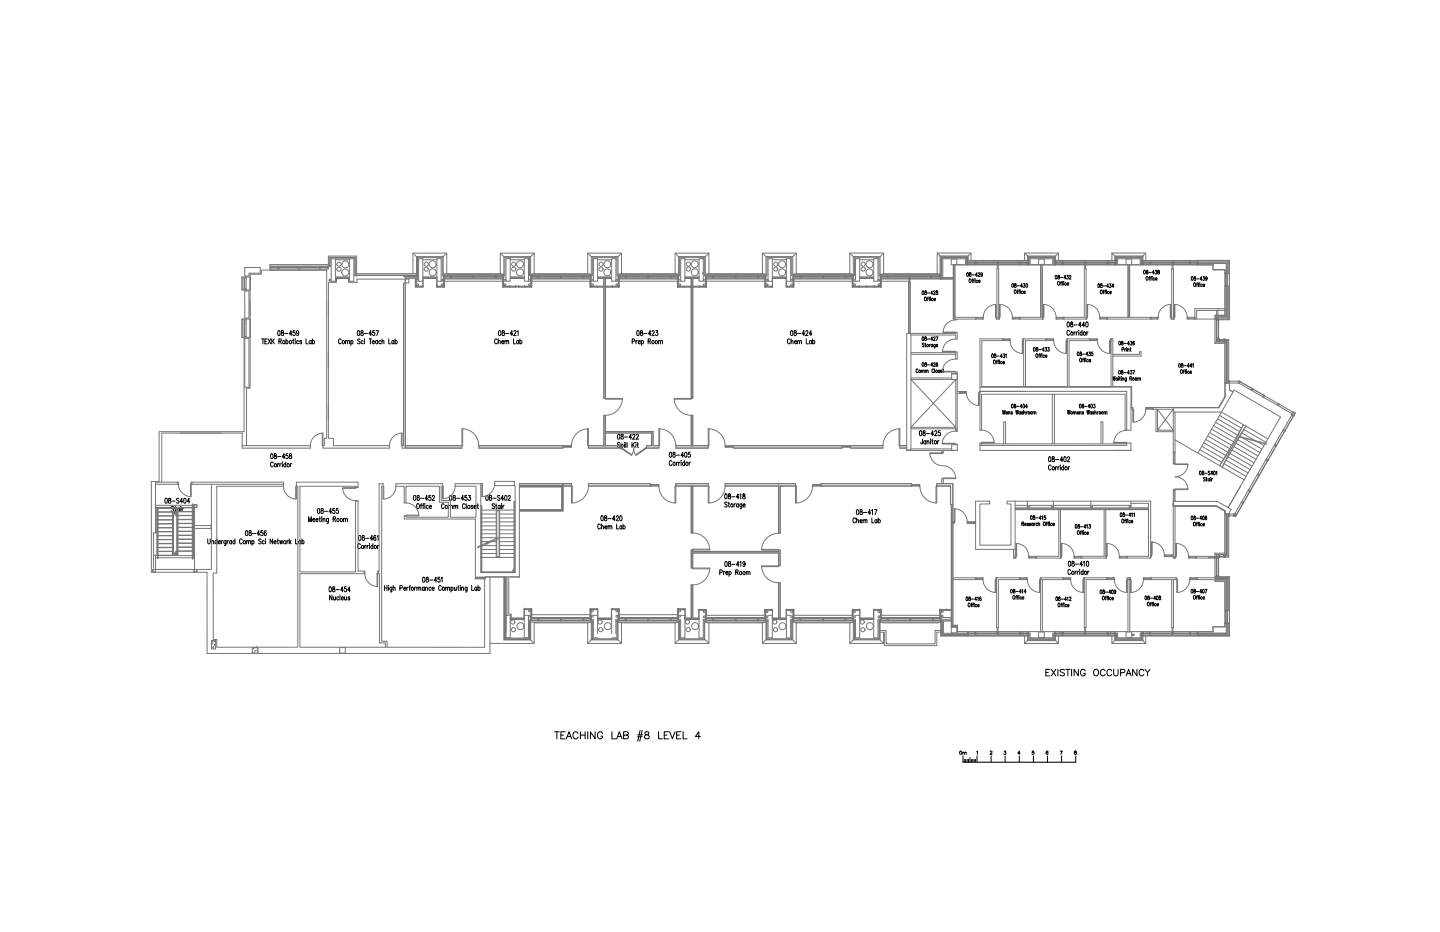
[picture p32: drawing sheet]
<svg xmlns="http://www.w3.org/2000/svg" width="432mm" height="279mm" viewBox="0 0 432 279" stroke-linecap="round" stroke-linejoin="round" font-family="sans-serif">
<!-- layer: 3_Text -->
<g fill="none" stroke="#000" stroke-width=".3">
<path d="M83.4 99.2l.2-.1a.85 .85 0 0 1 0 1.5l-.4-.6zM84.4 99.2v.4a.51 .51 0 0 1 .6 .4 .51 .51 0 0 1-.4 .6 .54 .54 0 0 1-.3-.6 .54 .54 0 0 1 .6-.4v-.4zM85.4 100h.9M88.5 99.1h-.6v.7a.42 .42 0 0 1 .6 0 .42 .42 0 0 1-.1 .6 .42 .42 0 0 1-.6-.1M89.6 99.6l-.2 .4a.38 .38 0 0 1-.5-.4 .38 .38 0 0 1 .6-.3l-.1 1.2-.3 .1-.2-.2M107.3 99.2l.1-.1a.85 .85 0 0 1 0 1.5l-.3-.6zM108.3 99.2v.4a.51 .51 0 0 1 .6 .4 .51 .51 0 0 1-.4 .6 .54 .54 0 0 1-.3-.6 .54 .54 0 0 1 .6-.4v-.4zM109.2 100h1M112.3 99.1h-.5l-.1 .7a.42 .42 0 0 1 .6 0 .42 .42 0 0 1 0 .6 .42 .42 0 0 1-.6-.1M112.8 99.1h.7l-.5 1.5M149.6 99.2l.2-.1a.85 .85 0 0 1 0 1.5l-.3-.6zM150.6 99.2v.4a.51 .51 0 0 1 .7 .4 .51 .51 0 0 1-.5 .6 .54 .54 0 0 1-.2-.6 .54 .54 0 0 1 .6-.4v-.4z"/>
<path d="M151.6 100h.9M154.1 99.5l.4-.4 .2 .4-.7 1.1h.8M155.1 99.4l.3-.3v1.5M191.1 99.2l.1-.1a.85 .85 0 0 1 0 1.5l-.3-.6zM192.1 99.2v.4a.51 .51 0 0 1 .6 .4 .51 .51 0 0 1-.4 .6 .54 .54 0 0 1-.3-.6 .54 .54 0 0 1 .6-.4v-.4zM193 100h1M195.5 99.5l.2-.4 .5 .3-.7 1.2h.7M196.7 99.1h.5l-.3 .6a.43 .43 0 0 1 .4 .6 .43 .43 0 0 1-.7 0M237.2 99.2a.73 .73 0 0 1 .7 .5 .73 .73 0 0 1-.3 .8l-.3 .1-.2-.3zM238.2 99.2l-.1 .3a.78 .78 0 0 1 .6 1 .46 .46 0 0 1-.7-.3 .46 .46 0 0 1 .6-.5l.1-.5zM239.1 100h1M241.6 99.5l.5-.4 .2 .4-.7 1.1h.7"/>
<path d="M276.6 87.2a.51 .51 0 0 1 .4 .6 .51 .51 0 0 1-.4 .5zM277.3 87.2v.4a.37 .37 0 0 1 .6 .3 .37 .37 0 0 1-.6 .3v-.4l.5-.3-.1-.3zM277.3 89.1l.1-.1a.54 .54 0 0 1 .4 .6 .54 .54 0 0 1-.5 .5l-.1-.4zM278.1 87.8h.7M278.1 89.4h.2M278.4 89l-.2 .3v.9M278.5 89.4h.3M278.8 89l-.1 .3v.9M279 89.1h.1M279.1 89.4v.8M279.7 87.9h-.6l.4-.7v1.1M279.8 89.6l-.1-.1a.3 .3 0 0 0-.4 .3 .3 .3 0 0 0 .5 .2"/>
<path d="M279.9 87.5v-.1a.26 .26 0 0 1 .4-.2 .26 .26 0 0 1 .1 .4l-.5 .7h.5M280.1 89.7h.4l-.1-.2a.3 .3 0 0 0-.4 .3 .3 .3 0 0 0 .5 .2M280.8 87.2v.4a.38 .38 0 0 1 .4 .3 .38 .38 0 0 1-.3 .4 .49 .49 0 0 1-.1-.5 .49 .49 0 0 1 .4-.3v-.3zM290 81.8a.52 .52 0 0 1 .4 .5 .52 .52 0 0 1-.4 .5zM290.7 81.8v.3a.38 .38 0 0 1 .5 .3 .38 .38 0 0 1-.3 .5 .49 .49 0 0 1-.2-.6 .49 .49 0 0 1 .5-.3l-.1-.2zM290.7 83.7l.1-.1a.54 .54 0 0 1 .4 .6 .54 .54 0 0 1-.5 .5l-.1-.4zM291.4 84h.3M291.4 82.4h.8M291.7 83.6l-.2 .2v.9M291.9 84h.3M292.2 83.6l-.1 .1-.1 1M292.4 83.7h.1"/>
<path d="M292.4 84v.7M293.1 82.5h-.6l.4-.7v1.1M293.2 84.1l-.1-.1a.31 .31 0 0 0-.4 .4 .31 .31 0 0 0 .5 .2M293.3 82l.3-.2 .2 .3-.5 .8h.5M293.4 84.3h.5l-.1-.3a.31 .31 0 0 0-.4 .4 .31 .31 0 0 0 .5 .2M294.6 82.1l-.1 .3a.31 .31 0 0 1-.4-.3 .31 .31 0 0 1 .4-.3l.1 .9-.3 .2-.2-.2M303.5 85.1a.52 .52 0 0 1 .4 .5 .52 .52 0 0 1-.4 .5zM304.3 85.1v.3a.38 .38 0 0 1 .4 .3 .38 .38 0 0 1-.3 .4 .49 .49 0 0 1-.2-.5 .49 .49 0 0 1 .5-.3v-.2zM304.3 87v-.1a.55 .55 0 0 1 .5 .6 .55 .55 0 0 1-.5 .5l-.2-.4zM305 85.7h.7M305 87.3h.2M305.3 86.9l-.2 .2v.9"/>
<path d="M305.5 87.3h.2M305.8 86.9l-.2 .1v1M305.9 87h.1M306 87.3v.7M306.6 85.8h-.6l.4-.8v1.1M306.7 87.4l-.1-.1a.31 .31 0 0 0-.4 .4 .31 .31 0 0 0 .5 .2M306.9 85h.4l-.2 .5a.32 .32 0 0 1 .3 .4 .32 .32 0 0 1-.6 0M307 87.6h.4v-.3a.31 .31 0 0 0-.4 .4 .31 .31 0 0 0 .4 .2M307.7 85.1a.51 .51 0 0 1 .5 .5 .51 .51 0 0 1-.5 .5zM316.5 82.6l.1-.1a.56 .56 0 0 1 .4 .6 .56 .56 0 0 1-.5 .5zM317.3 82.6v.3a.37 .37 0 0 1 .5 .4 .37 .37 0 0 1-.6 .2v-.3a.36 .36 0 0 0 .4-.2 .36 .36 0 0 0-.1-.5zM317.3 84.4h.1a.54 .54 0 0 1 .4 .6 .54 .54 0 0 1-.5 .4z"/>
<path d="M318 83.2h.7M318 84.8h.3M318.3 84.4h-.2v1.1M318.5 84.8h.2M318.8 84.4l-.2 .2v.9M318.9 84.4h.1M319 84.8v.7M319.6 83.3h-.6l.4-.8v1.2M319.7 84.9v-.1a.31 .31 0 0 0-.4 .4 .31 .31 0 0 0 .4 .1M319.9 82.5h.4l-.2 .5a.32 .32 0 0 1 .3 .4 .32 .32 0 0 1-.6 0M320 85.1h.4v-.2a.32 .32 0 0 0-.4 0 .32 .32 0 0 0 0 .4l.2 .2 .2-.2M320.1 96.6l.2-.1a.85 .85 0 0 1 0 1.5l-.4-.6z"/>
<path d="M320.7 82.8l.1-.3 .3 .1-.5 1.1h.6M320.7 99.4a.42 .42 0 0 0-.5-.4 .42 .42 0 0 0-.3 .6v.3a.42 .42 0 0 0 .3 .6 .42 .42 0 0 0 .5-.4M321.1 96.6v.4a.51 .51 0 0 1 .6 .4 .51 .51 0 0 1-.4 .6 .54 .54 0 0 1-.3-.6 .54 .54 0 0 1 .6-.4v-.4zM322.1 97.4h.9M322.1 99.5v1M322.5 99.5l-.4 .4M322.7 99.5v1M323.2 99.5l-.5 .4M323.4 99.1h.1M323.5 99.5v1M324.2 97.5h-.8l.6-1v1.5M324.5 99.7l-.1-.1a.41 .41 0 0 0-.6 .4 .41 .41 0 0 0 .7 .3"/>
<path d="M324.5 99v1.5M325.3 97.5h-.8l.5-1v1.5M325.7 96.6a.73 .73 0 0 1 .7 .5 .73 .73 0 0 1-.3 .8l-.2 .1-.3-.3zM325.9 99.5v1M326.3 99.5l-.4 .4M329.3 85.2l.1-.1a.56 .56 0 0 1 .3 .6 .56 .56 0 0 1-.4 .4zM330.1 85.2v.3a.37 .37 0 0 1 .5 .3 .37 .37 0 0 1-.6 .3v-.4a.36 .36 0 0 0 .4-.2 .36 .36 0 0 0-.1-.4zM330.1 87h.1a.53 .53 0 0 1 .4 .5 .53 .53 0 0 1-.5 .5zM330.8 85.7h.7M330.8 87.3h.3M331.1 87h-.2v1.1M331.3 87.3h.3"/>
<path d="M331.6 87l-.2 .2v.9M331.7 87h.1M331.8 87.3v.8M332.4 85.8h-.6l.4-.7v1.1M332.5 87.5v-.1a.31 .31 0 0 0-.4 .3 .31 .31 0 0 0 .4 .2M332.7 85.1h.4l-.2 .4a.32 .32 0 0 1 .2 .5 .32 .32 0 0 1-.5 0M332.8 87.7h.4v-.3a.3 .3 0 0 0-.4 .3 .3 .3 0 0 0 .4 .2M334 85.8h-.6l.4-.7v1.1M343 81.1l.2-.1a.56 .56 0 0 1 .3 .6 .56 .56 0 0 1-.5 .5zM343.8 81.1v.3a.38 .38 0 0 1 .5 .3 .38 .38 0 0 1-.4 .4 .48 .48 0 0 1-.1-.5 .48 .48 0 0 1 .4-.3l-.1-.3zM343.8 82.9h.1a.54 .54 0 0 1 .4 .5 .54 .54 0 0 1-.5 .5l-.2-.3zM344.5 81.7h.7"/>
<path d="M344.5 83.3h.3M344.8 82.9l-.2 .2v.9M345 83.3h.2M345.3 82.9h-.2v1.1M345.5 82.9h.1M345.5 83.3v.7M346.1 81.8h-.6l.4-.8v1.1M346.2 83.4v-.1a.3 .3 0 0 0-.4 .3 .3 .3 0 0 0 .4 .2M346.4 81h.4l-.2 .4a.32 .32 0 0 1 .3 .5 .32 .32 0 0 1-.6 0M346.5 83.6h.5l-.1-.3a.31 .31 0 0 0-.4 .3 .31 .31 0 0 0 .5 .2M347.2 81.1v.3a.37 .37 0 0 1 .5 .4 .37 .37 0 0 1-.5 .2v-.3a.36 .36 0 0 0 .4-.2 .36 .36 0 0 0-.1-.5zM357.3 83a.51 .51 0 0 1 .5 .5 .51 .51 0 0 1-.5 .5z"/>
<path d="M358.1 84.9l.1-.1a.55 .55 0 0 1 .4 .6 .55 .55 0 0 1-.5 .5l-.2-.4zM358.1 83v.3a.38 .38 0 0 1 .5 .3 .38 .38 0 0 1-.4 .5 .49 .49 0 0 1-.1-.6 .49 .49 0 0 1 .4-.3v-.2zM358.8 85.2h.3M358.8 83.6h.7M359.1 84.8l-.2 .2v.9M359.3 85.2h.2M359.6 84.8l-.2 .2v.9M359.7 84.9h.1M359.8 85.2v.7M360.4 83.7h-.6l.4-.7v1.1M360.5 85.3l-.1-.1a.3 .3 0 0 0-.3 .4 .3 .3 0 0 0 .4 .1M360.7 83h.4l-.2 .4a.32 .32 0 0 1 .3 .5 .32 .32 0 0 1-.6-.1"/>
<path d="M360.8 85.5h.5l-.1-.3a.3 .3 0 0 0-.4 .4 .3 .3 0 0 0 .5 .1M362 83.3l-.2 .3a.29 .29 0 0 1-.4-.3 .29 .29 0 0 1 .5-.2l-.1 .9-.3-.1M78.5 101.6h.7M78.8 101.6v1.5M79.4 102.3h.5M80.1 101.6h-.7v1.5h.7M80.4 101.6l.8 1.5M81.2 101.6l-.8 1.5M81.5 101.6v1.5M81.8 102.2l.5 .9M82.3 101.6l-.8 1M83.6 102.3l.7-.1v-.5l-.7-.1v1.5"/>
<path d="M84 102.3l.4 .8M85.7 102.3l.2-.1a.41 .41 0 0 1 .5 .4 .41 .41 0 0 1-.7 .3M85.7 101.6v1.5M87.5 100.1h-.8l.6-1v1.5M87.8 102.1h.3M87.9 101.6v1.2l.3 .3M88.5 101.7h.1M88.6 102.1v1M89.6 102.3l-.1-.1a.41 .41 0 0 0-.6 .4 .41 .41 0 0 0 .7 .3M90.5 102.3l-.6-.1v.2l.6 .5-.2 .2-.4-.2M91.8 101.6v1.5h.6M93.3 102.3l-.1-.1a.41 .41 0 0 0-.5 .4 .41 .41 0 0 0 .6 .3"/>
<path d="M93.3 102.1v1M93.7 102.3l.1-.1a.41 .41 0 0 1 .6 .4 .41 .41 0 0 1-.7 .3M93.7 101.6v1.5M102.3 101.9a.41 .41 0 0 0-.5-.3 .41 .41 0 0 0-.3 .6v.3a.41 .41 0 0 0 .3 .6 .41 .41 0 0 0 .5-.4M103.6 102.4l.3-.3 .3 .1v.9M103.6 102.1v1M104.2 102.4l.3-.3 .2 .1 .1 .9M105.2 102.3l.1-.1a.43 .43 0 0 1 .6 .4 .43 .43 0 0 1-.6 .4l-.1-.1M105.2 102.1v1.5M108 101.8l-.3-.2-.5 .2 .1 .4 .5 .2a.4 .4 0 0 1 .1 .6 .4 .4 0 0 1-.7-.1M108.9 102.3l-.1-.1a.41 .41 0 0 0-.5 .4 .41 .41 0 0 0 .6 .3M109.2 101.7h.1"/>
<path d="M109.3 102.1v1M110.7 101.6h.7M111.1 101.6v1.5M111.4 100.1h-.8l.6-1v1.5M111.6 102.5h.7l-.1-.3a.41 .41 0 0 0-.6 .4 .41 .41 0 0 0 .7 .3M113.2 102.3l-.1-.1a.41 .41 0 0 0-.5 .4 .41 .41 0 0 0 .6 .3M113.2 102.1v1M114.2 102.3l-.1-.1a.43 .43 0 0 0-.5 .4 .43 .43 0 0 0 .5 .4l.1-.1M114.6 102.4l.2-.3 .3 .1v.9M114.6 101.6v1.5M116.6 101.6v1.5h.6M118.1 102.3l-.1-.1a.43 .43 0 0 0-.5 .4 .43 .43 0 0 0 .5 .4l.1-.1"/>
<path d="M118.1 102.1v1M118.5 102.3l.1-.1a.43 .43 0 0 1 .5 .4 .43 .43 0 0 1-.5 .4l-.1-.1M118.5 101.6v1.5M149.1 101.9a.41 .41 0 0 0-.5-.3 .41 .41 0 0 0-.3 .6v.3a.41 .41 0 0 0 .3 .6 .41 .41 0 0 0 .5-.4M149.4 102.4l.3-.3 .3 .1v.9M149.4 101.6v1.5M150.4 102.5h.7l-.1-.3a.41 .41 0 0 0-.6 .4 .41 .41 0 0 0 .7 .3M151.4 102.4l.3-.3 .2 .1 .1 .9M151.4 102.1v1M152 102.4l.2-.3 .3 .1v.9M153.8 100.1h-.8l.5-1v1.5M154 101.6v1.5h.6"/>
<path d="M155.5 102.3l-.1-.1a.42 .42 0 0 0-.5 .4 .42 .42 0 0 0 .6 .3M155.5 102.1v1M155.9 102.3l.1-.1a.43 .43 0 0 1 .5 .4 .43 .43 0 0 1-.5 .4l-.1-.1M155.9 101.6v1.5M189.6 102.4l.6-.1 .1-.6-.7-.1v1.5M190.7 102.1v1M191.1 102.1l-.4 .4M191.4 102.5h.6l-.1-.3a.43 .43 0 0 0-.5 .4 .43 .43 0 0 0 .5 .4l.1-.1M192.3 102.3l.1-.1a.41 .41 0 0 1 .6 .4 .41 .41 0 0 1-.7 .3M192.3 102.1v1.5M194.4 102.3l.6-.1v-.5l-.6-.1v1.5M194.7 102.3l.4 .8"/>
<path d="M195.2 100.1h-.8l.6-1v1.5M197.5 102.4l.2-.3 .3 .1 .1 .9M197.5 102.1v1M198.1 102.4l.2-.3 .3 .1v.9M236.9 101.9a.42 .42 0 0 0-.5-.3 .42 .42 0 0 0-.3 .6v.3a.42 .42 0 0 0 .3 .6 .42 .42 0 0 0 .5-.4M237.2 102.4l.3-.3 .3 .1v.9M237.2 101.6v1.5M238.2 102.5h.7l-.1-.3a.41 .41 0 0 0-.6 .4 .41 .41 0 0 0 .7 .3M239.2 102.4l.3-.3 .2 .1 .1 .9M239.2 102.1v1M239.8 102.4l.2-.3 .3 .1v.9M241.3 100.1h-.8l.5-1v1.5"/>
<path d="M241.8 101.6v1.5h.6M243.3 102.3l-.1-.1a.43 .43 0 0 0-.5 .4 .43 .43 0 0 0 .5 .4l.1-.1M243.3 102.1v1M243.4 100.1h-.8l.6-1v1.5M243.7 102.3l.1-.1a.43 .43 0 0 1 .5 .4 .43 .43 0 0 1-.5 .4l-.1-.1M243.7 101.6v1.5M275.3 110.8a.31 .31 0 0 0-.4-.2 .31 .31 0 0 0-.2 .4v.3a.31 .31 0 0 0 .2 .4 .31 .31 0 0 0 .4-.3M276.3 111.2l.4-.2v.7M276.3 111v.7M276.6 101h.1a.57 .57 0 0 1 .3 .6 .57 .57 0 0 1-.4 .5zM276.6 108.8l.1-.1a.56 .56 0 0 1 .4 .6 .56 .56 0 0 1-.5 .5zM276.7 111.2l.4-.2 .1 .7"/>
<path d="M277.1 103a.28 .28 0 0 0-.4-.1 .28 .28 0 0 0 0 .4l.2 .1a.3 .3 0 0 1 .1 .5 .3 .3 0 0 1-.5-.1M277.3 101v.4a.37 .37 0 0 1 .6 .3 .37 .37 0 0 1-.6 .3v-.4l.5-.3-.2-.3zM277.3 103.2h.3M277.4 108.8v.3a.37 .37 0 0 1 .5 .4 .37 .37 0 0 1-.6 .2v-.3l.5-.4-.2-.3zM277.5 102.8v1.1l.2 .1M277.5 111.2l.4-.2v.7M277.5 111v.7M277.9 111.2l.4-.2v.7M278.1 101.6h.7M278.1 109.4h.7M278.7 103.2v.8M279 103.2l-.3 .3"/>
<path d="M279.7 103.4l-.1-.1a.31 .31 0 0 0-.4 .3 .31 .31 0 0 0 .5 .2M279.7 103.2v.8M279.7 101.7h-.6l.4-.7v1.1M279.7 109.5h-.6l.4-.8v1.2M279.9 101.3v-.1a.26 .26 0 0 1 .4-.2 .26 .26 0 0 1 .1 .4l-.5 .7h.5M280 109l.1-.3 .3 .2-.5 1h.6M280 110.8a.31 .31 0 0 0-.4-.2 .31 .31 0 0 0-.2 .4v.3a.31 .31 0 0 0 .2 .4 .31 .31 0 0 0 .4-.3M280.2 110.6v1.1M280.4 103.2v1l-.3 .1M280.4 103.4l-.1-.1a.31 .31 0 0 0-.4 .3 .31 .31 0 0 0 .5 .2M280.7 101h.5l-.4 1.1M280.7 103.5h.5l-.1-.2a.3 .3 0 0 0-.4 .3 .3 .3 0 0 0 .5 .2"/>
<path d="M281.2 108.9l-.1-.1a.51 .51 0 0 0-.4 .5 .51 .51 0 0 0 .4 .5 .32 .32 0 0 0 .1-.4 .32 .32 0 0 0-.4-.2l-.1 .3M281.7 111.1l-.1-.1-.3 .1 .4 .3v.3l-.4-.2M282 111.3h.5l-.1-.3a.3 .3 0 0 0-.4 .3 .3 .3 0 0 0 .5 .2M282.7 111h.3M282.8 110.6v.9l.2 .2M297.5 106.2a.51 .51 0 0 1 .4 .5 .51 .51 0 0 1-.4 .5zM298 108h.1a.55 .55 0 0 1 .4 .5 .55 .55 0 0 1-.5 .5zM298.2 106.2v.3a.38 .38 0 0 1 .5 .3 .38 .38 0 0 1-.4 .4 .49 .49 0 0 1-.1-.5 .49 .49 0 0 1 .4-.3v-.2zM298.7 108.3h.3M298.9 106.7h.7M299.1 108l-.2 1.1M299.2 108.3h.3"/>
<path d="M299.6 108l-.3 .2v.9M299.7 108h.1M299.7 108.3v.8M300.5 108.5l-.1-.1a.31 .31 0 0 0-.4 .3 .31 .31 0 0 0 .5 .2M300.6 106.8h-.6l.4-.7v1.1M300.7 108.6h.5v-.2a.3 .3 0 0 0-.5 .3 .3 .3 0 0 0 .5 .2M300.8 106.1h.5l-.3 .4a.32 .32 0 0 1 .3 .5 .32 .32 0 0 1-.5 0M301.6 106.3l.2-.2v1.1M310 104.2h.1a.56 .56 0 0 1 .3 .5 .56 .56 0 0 1-.4 .5zM310.7 104.2v.4a.38 .38 0 0 1 .5 .3 .38 .38 0 0 1-.3 .4 .47 .47 0 0 1-.2-.5 .47 .47 0 0 1 .5-.3l-.2-.3zM310.7 106.1l.1-.1a.53 .53 0 0 1 .5 .6 .53 .53 0 0 1-.6 .5zM311.5 104.8h.7"/>
<path d="M311.5 106.4h.2M311.8 106l-.2 .3v.9M312 106.4h.2M312.3 106l-.2 .3v.9M312.4 106.1h.1M312.5 106.4v.8M313.1 104.9h-.6l.4-.7v1.1M313.2 106.6l-.1-.1a.31 .31 0 0 0-.4 .3 .31 .31 0 0 0 .5 .2M313.4 104.2h.4l-.2 .4a.32 .32 0 0 1 .3 .5 .32 .32 0 0 1-.6 0M313.5 106.7h.4v-.2a.31 .31 0 0 0-.5 .3 .31 .31 0 0 0 .5 .2M314.2 104.2h.4l-.2 .4a.32 .32 0 0 1 .3 .5 .32 .32 0 0 1-.6 0M323.1 105.6a.52 .52 0 0 1 .5 .5 .52 .52 0 0 1-.5 .5z"/>
<path d="M323.9 105.6v.3a.38 .38 0 0 1 .5 .3 .38 .38 0 0 1-.4 .4 .4 .4 0 0 1-.2-.4 .4 .4 0 0 1 .5-.3v-.3zM323.9 107.4h.1a.53 .53 0 0 1 .4 .5 .53 .53 0 0 1-.5 .5zM324.6 106.2h.7M324.6 107.8h.3M324.9 107.4l-.2 .2v.9M325.1 107.8h.3M325.4 107.4l-.2 .2v.9M325.5 107.4h.1M325.6 107.8v.7M326.2 106.3h-.6l.4-.8v1.1M326.3 107.9v-.1a.31 .31 0 0 0-.4 .3 .31 .31 0 0 0 .4 .2M326.5 105.5h.4l-.2 .5a.32 .32 0 0 1 .3 .4 .32 .32 0 0 1-.6 0"/>
<path d="M326.6 108.1h.5l-.1-.3a.31 .31 0 0 0-.4 .3 .31 .31 0 0 0 .5 .2M327.7 105.5h-.4v.5a.31 .31 0 0 1 .4 0 .31 .31 0 0 1 0 .5 .31 .31 0 0 1-.5-.1M333.6 112.9l.2 1.1 .2-1.1 .2 1.1 .2-1.1M335 113.5v-.2a.31 .31 0 0 0-.4 .4 .31 .31 0 0 0 .4 .2M335 113.3v.7M335.3 113h.1M335.4 113.3v.7M335.6 111.1a.51 .51 0 0 1 .4 .5 .51 .51 0 0 1-.4 .5zM335.6 102.4l.1-.1a.56 .56 0 0 1 .3 .6 .56 .56 0 0 1-.4 .5zM335.7 113.3h.2M335.8 112.9v.9l.2 .2M336.2 113h.1"/>
<path d="M336.3 113.3v.7M336.3 111.1v.3a.38 .38 0 0 1 .5 .3 .38 .38 0 0 1-.4 .5 .49 .49 0 0 1-.1-.6 .49 .49 0 0 1 .4-.3v-.2zM336.3 102.4v.3a.38 .38 0 0 1 .5 .3 .38 .38 0 0 1-.4 .4 .48 .48 0 0 1-.1-.5 .48 .48 0 0 1 .5-.3l-.2-.3zM336.4 104.8l.5-.1v-.5h-.5v1.1M336.5 113.5l.4-.2 .1 .7M336.5 113.3v.7M337 111.7h.7M337 103h.8M337.3 104.5v.8M337.6 104.5l-.3 .4M337.8 113.3l-.1 1h-.3M337.8 113.5l-.1-.2a.31 .31 0 0 0-.4 .4 .31 .31 0 0 0 .5 .2"/>
<path d="M337.8 104.2h.1M337.8 104.5v.8M338.1 104.8l.4-.2 .1 .7M338.1 104.5v.8M338.6 111.8h-.5l.4-.7v1.1M338.7 103.1h-.6l.4-.8v1.1M338.8 113.5l.5-.1v-.4l-.5-.1v1.1M338.9 104.5h.3M338.9 111.1h.5l-.3 .4a.32 .32 0 0 1 .3 .5 .32 .32 0 0 1-.5 0M339 102.3h.4l-.2 .4a.32 .32 0 0 1 .2 .5 .32 .32 0 0 1-.5 0M339 104.2v.9l.2 .2M339.1 113.5l.2 .5"/>
<path d="M339.6 111.1h.6l-.4 1.1M340.1 102.5v-.1a.5 .5 0 0 0-.4 .5 .5 .5 0 0 0 .4 .5 .3 .3 0 0 0 .1-.5 .3 .3 0 0 0-.5 0v.2M341.1 113.5l.4-.2 .1 .7M341.1 113.3v.7M341.6 113.5l.4-.2v.7M353.5 109.1l.2-.1a.56 .56 0 0 1 .3 .6 .56 .56 0 0 1-.5 .5zM354.1 110.9h.1a.54 .54 0 0 1 .4 .5 .54 .54 0 0 1-.5 .5l-.2-.4zM354.3 109.1v.3a.37 .37 0 0 1 .5 .3 .37 .37 0 0 1-.6 .3v-.4a.36 .36 0 0 0 .5-.1 .36 .36 0 0 0-.1-.5zM354.8 111.2h.3M355 109.6h.7M355.2 110.9l-.3 .2v.9M355.3 111.2h.3"/>
<path d="M355.6 110.9l-.2 .2v.9M355.8 110.9h.1M355.8 111.2v.8M356.6 111.4l-.1-.1a.3 .3 0 0 0-.4 .3 .3 .3 0 0 0 .5 .2M356.6 109.7h-.6l.4-.7v1.1M356.8 111.5h.5v-.2a.3 .3 0 0 0-.5 .3 .3 .3 0 0 0 .5 .2M357.4 109.7h-.6l.4-.7v1.1M357.6 109.2l.2-.2v1.1M81.3 136.1l.1-.1a.85 .85 0 0 1 0 1.5l-.2-.3zM81.9 138.9a.41 .41 0 0 0-.5-.4 .41 .41 0 0 0-.3 .6v.3a.41 .41 0 0 0 .3 .6 .41 .41 0 0 0 .5-.4M82.3 136.1l-.1 .3a.78 .78 0 0 1 .6 1 .5 .5 0 0 1-.7-.4 .5 .5 0 0 1 .7-.5v-.4zM83.2 136.9h1"/>
<path d="M83.2 139v1M83.7 139l-.5 .4M83.9 139v1M84.4 139l-.5 .4M84.6 138.6h.1M84.7 139v1M85.4 137h-.8l.6-1v1.5M85.7 139.2l-.1-.1a.4 .4 0 0 0-.6 .4 .4 .4 0 0 0 .7 .3M85.7 138.5v1.5M86.3 136h-.5l-.1 .7a.42 .42 0 0 1 .6 0 .42 .42 0 0 1 0 .6 .42 .42 0 0 1-.6-.1M86.8 136.1v.4a.48 .48 0 0 1 .7 .5 .48 .48 0 0 1-.7 .4 .59 .59 0 0 1 0-.6 .59 .59 0 0 1 .6-.3v-.4zM87.1 139v1"/>
<path d="M87.5 139l-.4 .4M185.3 130.2h.1a.85 .85 0 0 1 0 1.5l-.3-.7zM185.9 132.9l-.3-.2-.5 .2 .2 .3 .4 .2a.4 .4 0 0 1 .1 .7 .4 .4 0 0 1-.7-.2M186.2 133.4l.1-.2a.41 .41 0 0 1 .6 .4 .41 .41 0 0 1-.7 .3M186.2 133.1v1.5M186.3 130.2v.5a.51 .51 0 0 1 .6 .4 .51 .51 0 0 1-.4 .6 .54 .54 0 0 1-.3-.7 .54 .54 0 0 1 .6-.3v-.5zM187.2 131h1M187.2 132.7h.1M187.3 133.1v1M187.6 132.7v1.4M188.1 132.7v1.4M189.4 131.1h-.8l.6-.9v1.5"/>
<path d="M189.5 132.7v1.4M189.7 130.5l.2-.3 .5 .3-.7 1.2h.7M189.8 133.3l.4 .8M190.2 132.7l-.7 .9M190.6 132.7h.1M190.7 133.1v1M190.8 130.5l.2-.3 .4 .3-.6 1.2h.7M191.1 133.1h.3M191.2 132.7v1.1l.3 .3M200.9 135.7l.1-.1a.85 .85 0 0 1 0 1.5l-.3-.7zM201.5 138.4a.42 .42 0 0 0-.5-.3 .42 .42 0 0 0-.3 .5v.4a.42 .42 0 0 0 .3 .5 .42 .42 0 0 0 .5-.3M201.9 135.7l-.1 .2a.8 .8 0 0 1 .6 1.1 .47 .47 0 0 1-.7-.3 .47 .47 0 0 1 .6-.6l.1-.4z"/>
<path d="M202.8 136.4h1M202.8 138.6v1M203.2 138.6l-.4 .4M203.5 138.6v1M203.9 138.6l-.4 .4M204.2 138.1h.1M204.2 138.6v1M205 136.6h-.8l.5-1v1.5M205.3 138.8l-.2-.2a.43 .43 0 0 0-.5 .4 .43 .43 0 0 0 .5 .5l.2-.2M205.3 138.1v1.5M205.4 135.7l.2-.1a.85 .85 0 0 1 0 1.5l-.3-.3zM206.6 138.6v1"/>
<path d="M206.9 135.6h-.5v.6a.42 .42 0 0 1 .6 .1 .42 .42 0 0 1-.1 .6 .42 .42 0 0 1-.6-.1M207.1 138.6l-.5 .4M275.8 129.2l.2-.1a.85 .85 0 0 1 0 1.5l-.3-.6zM276.6 131.6v1.3l-.3 .2-.2-.5M276.8 129.2v.4a.49 .49 0 0 1 .7 .5 .49 .49 0 0 1-.7 .5 .61 .61 0 0 1 .6-1v-.4zM277.6 132.3l-.1-.1a.41 .41 0 0 0-.5 .4 .41 .41 0 0 0 .6 .3M277.6 132.1v1M277.8 130h.9M278 132.4l.3-.3 .2 .1 .1 .9M278 132.1v1M279 131.7h.1M279 132.1v1"/>
<path d="M279.4 132.1h.4M279.6 131.6v1.2l.2 .3M280 130.1h-.8l.5-1v1.5M280.3 129.5l.4-.4 .2 .5-.7 1h.8M281.2 132.1v1M281.6 132.1l-.4 .4M281.9 129.1h-.5l-.1 .7a.42 .42 0 0 1 .7 0 .42 .42 0 0 1-.1 .6 .42 .42 0 0 1-.6-.1M300.7 124.2v-1.2l.4 1.2 .3-1.2v1.2M301.7 123.7h.5l-.1-.2a.31 .31 0 0 0-.4 .3 .31 .31 0 0 0 .5 .2M302.4 123.6l.4-.1v.7M302.4 123.4v.8M303.4 121.2h.1a.57 .57 0 0 1 .3 .6 .57 .57 0 0 1-.4 .5z"/>
<path d="M303.6 123.6l-.4-.1 .4 .5-.2 .2-.2-.2M304.1 121.2v.4a.38 .38 0 0 1 .5 .3 .38 .38 0 0 1-.3 .4 .49 .49 0 0 1-.2-.5 .49 .49 0 0 1 .5-.3l-.2-.3zM304.6 123l.2 1.2 .2-1.2 .2 1.2 .2-1.2M304.9 121.8h.7M306 123.6l-.1-.1a.31 .31 0 0 0-.4 .3 .31 .31 0 0 0 .5 .2M306 123.4v.8M306.5 121.9h-.6l.4-.7v1.1M306.7 123.6l-.4-.1 .4 .5-.1 .2-.3-.2M306.8 121.2a.51 .51 0 0 1 .5 .6 .51 .51 0 0 1-.5 .5zM307 123.6l.4-.1v.7M307 123v1.2M307.7 123.4v.8"/>
<path d="M308.1 123.4l-.4 .3M308.1 121.9h-.6l.4-.7v1.1M309.8 123.6l.4-.1v.7M309.8 123.4v.8M310.2 123.6l.4-.1v.7M314.6 137l.1-.1a.85 .85 0 0 1 0 1.5l-.2-.3zM315.2 139.8a.41 .41 0 0 0-.5-.4 .41 .41 0 0 0-.3 .6v.3a.41 .41 0 0 0 .3 .6 .41 .41 0 0 0 .5-.4M315.6 137l-.1 .3a.78 .78 0 0 1 .6 1 .5 .5 0 0 1-.7-.4 .5 .5 0 0 1 .7-.5v-.4zM316.5 137.8h1M316.5 139.9v1M316.9 139.9l-.4 .4M317.2 139.9v1"/>
<path d="M317.6 139.9l-.4 .4M317.9 139.5h.1M318 139.9v1M318.7 137.9h-.8l.5-1v1.5M319 139.4v1.5M319.1 137l.2-.1a.85 .85 0 0 1 0 1.5l-.3-.6zM320.1 137.3v-.2a.34 .34 0 0 1 .5-.1 .34 .34 0 0 1 .1 .5l-.7 .9h.8M320.1 123l.2 1.2 .2-1.2 .2 1.2 .2-1.2M320.3 139.9v1M320.8 139.9l-.5 .4M321.8 123.6l.4-.1v.7M321.8 123.4v.8"/>
<path d="M322.2 123.6l.4-.1 .1 .7M323 123.7h.5l-.1-.2a.3 .3 0 0 0-.4 .3 .3 .3 0 0 0 .5 .2M323.7 123.6l.4-.1v.7M323.7 123.4v.8M323.7 121.2a.51 .51 0 0 1 .5 .6 .51 .51 0 0 1-.5 .5zM324.5 121.2v.4a.37 .37 0 0 1 .5 .3 .37 .37 0 0 1-.5 .3v-.4a.37 .37 0 0 0 .4-.2 .37 .37 0 0 0-.1-.4zM324.9 123.6l-.4-.1 .4 .5-.2 .2-.2-.2M325.2 121.8h.7M325.9 123l.2 1.2 .2-1.2 .2 1.2 .2-1.2M326.9 121.9h-.6l.4-.7v1.1M327.2 121.2a.51 .51 0 0 1 .4 .6 .51 .51 0 0 1-.4 .5zM327.3 123.6v-.1a.31 .31 0 0 0-.5 .3 .31 .31 0 0 0 .5 .2"/>
<path d="M327.3 123.4v.8M327.9 121.2h.5l-.3 .4a.32 .32 0 0 1 .3 .5 .32 .32 0 0 1-.5 0M328 123.6l-.3-.1 .3 .5-.1 .2-.3-.2M328.3 123.6l.4-.1v.7M328.3 123v1.2M329 123.4v.8M329.4 123.4l-.4 .3M331.1 123.6l.4-.1v.7M331.1 123.4v.8M331.5 123.6l.4-.1v.7M49.6 149.4h.2a.85 .85 0 0 1 0 1.5l-.4-.7zM50.6 149.4v.5a.51 .51 0 0 1 .6 .4 .51 .51 0 0 1-.4 .6 .54 .54 0 0 1-.3-.7 .54 .54 0 0 1 .6-.3v-.5z"/>
<path d="M51.6 150.2h.9M52.1 152l-.3-.2-.4 .2 .1 .4 .4 .2a.4 .4 0 0 1 .1 .7 .4 .4 0 0 1-.6-.2M52.4 152.3h.4M52.6 151.8v1.2l.2 .3M53.7 149.6l-.3-.2-.5 .2 .1 .3 .5 .2a.4 .4 0 0 1 .1 .7 .4 .4 0 0 1-.7-.2M53.8 152.5l-.1-.1a.41 .41 0 0 0-.6 .4 .41 .41 0 0 0 .7 .3M53.8 152.3v1M54.2 151.9h.1M54.2 152.3v1M54.6 152.3v1M54.8 150.3h-.8l.5-.9v1.5M55 152.3l-.4 .5"/>
<path d="M55.2 149.4a.73 .73 0 0 1 .7 .5 .73 .73 0 0 1-.3 .9l-.2 .1-.3-.3zM56.9 150.3h-.8l.6-.9v1.5M73.7 159.2l.2-.1a.85 .85 0 0 1 0 1.5l-.3-.7zM74.7 159.2v.4a.51 .51 0 0 1 .7 .4 .51 .51 0 0 1-.5 .6 .54 .54 0 0 1-.2-.7 .54 .54 0 0 1 .6-.3v-.4zM75.7 159.9h.9M78.8 159.1h-.5l-.1 .6a.42 .42 0 0 1 .6 .1 .42 .42 0 0 1 0 .6 .42 .42 0 0 1-.7-.1M79.8 159.3l-.2-.2a.89 .89 0 0 0 0 1.5 .44 .44 0 0 0 .3-.6 .44 .44 0 0 0-.5-.3l-.2 .4M92.5 156.4v-1.5l.4 1.5 .5-1.5v1.5M93.8 155.8h.6l-.1-.3a.4 .4 0 0 0-.5 .4 .4 .4 0 0 0 .6 .3M94.7 155.8h.7l-.1-.3a.4 .4 0 0 0-.6 .4 .4 .4 0 0 0 .7 .3M95.3 152.5l.2-.1a.85 .85 0 0 1 0 1.5l-.3-.3zM95.7 155.4h.4"/>
<path d="M95.9 154.9v1.2l.2 .3M96.3 152.5v.5a.48 .48 0 0 1 .7 .4 .48 .48 0 0 1-.7 .5 .59 .59 0 0 1 0-.7 .59 .59 0 0 1 .6-.2v-.5zM96.4 155h.1M96.5 155.4v1M96.9 155.7l.2-.3 .3 .1 .1 .9M96.9 155.4v1M97.3 153.3h.9M98.5 155.4l-.1 1.4h-.4M98.5 155.6l-.1-.1a.4 .4 0 0 0-.5 .4 .4 .4 0 0 0 .6 .3M99.5 153.4h-.8l.5-1v1.5M99.9 155.6h.6v-.6l-.6-.1v1.5M100.2 155.6l.4 .8"/>
<path d="M100.4 152.4h-.6v.7a.42 .42 0 0 1 .6 0 .42 .42 0 0 1-.1 .6 .42 .42 0 0 1-.6-.1M101.4 152.4h-.5l-.1 .7a.42 .42 0 0 1 .6 0 .42 .42 0 0 1 0 .6 .42 .42 0 0 1-.6-.1M103 155.7l.3-.3 .2 .1 .1 .9M103 155.4v1M103.6 155.7l.3-.3 .2 .1 .1 .9M124.1 148.6l.2-.1a.85 .85 0 0 1 0 1.5l-.3-.3zM125.1 148.6v.4a.51 .51 0 0 1 .7 .4 .51 .51 0 0 1-.5 .6 .54 .54 0 0 1-.2-.6 .54 .54 0 0 1 .6-.4v-.4zM125.1 151.1l.1-.1a.72 .72 0 0 1 .6 .8 .72 .72 0 0 1-.7 .6l-.2-.5zM126.1 149.4h.9M126.1 151.5h.3M126.5 151l-.3 .3v1.2M126.7 151.5h.4"/>
<path d="M127.1 151l-.2 .3v1.2M127.4 151.1h.1M127.4 151.5v1M128.3 149.5h-.8l.5-1v1.5M128.4 151.7l-.1-.1a.4 .4 0 0 0-.5 .4 .4 .4 0 0 0 .6 .3M128.7 151.9h.7l-.1-.3a.4 .4 0 0 0-.6 .4 .4 .4 0 0 0 .7 .3M129.2 148.5h-.6v.7a.42 .42 0 0 1 .6 0 .42 .42 0 0 1-.1 .6 .42 .42 0 0 1-.6-.1M129.6 148.9l.3-.4 .4 .3-.7 1.2h.7M133.2 151.3l-.3-.3a.72 .72 0 0 0-.6 .8 .72 .72 0 0 0 .7 .6l.2-.3M134.5 151.8l.3-.3 .2 .1 .1 .9M134.5 151.5v1M134.9 148.6l.2-.1a.85 .85 0 0 1 0 1.5l-.3-.3z"/>
<path d="M135.1 151.8l.3-.3 .2 .1 .1 .9M135.9 148.6v.4a.51 .51 0 0 1 .7 .4 .51 .51 0 0 1-.5 .6 .54 .54 0 0 1-.2-.6 .54 .54 0 0 1 .6-.4v-.4zM136.1 151.8l.3-.3 .2 .1 .1 .9M136.1 151.5v1M136.7 151.8l.2-.3 .3 .1 .1 .9M136.9 149.4h.9M139.1 149.5h-.8l.5-1v1.5M139.5 151.3l-.3-.3a.72 .72 0 0 0-.5 .8 .72 .72 0 0 0 .6 .6l.2-.3M139.8 151v1.5M140 148.5h-.6v.7a.42 .42 0 0 1 .6 0 .42 .42 0 0 1-.1 .6 .42 .42 0 0 1-.6-.1M140.5 148.5h.6l-.3 .6a.43 .43 0 0 1 .3 .6 .43 .43 0 0 1-.7 0M141.8 151.7l-.2-.2-.4 .2 .6 .4v.3l-.6-.1"/>
<path d="M142.1 151.9h.7l-.1-.3a.4 .4 0 0 0-.6 .4 .4 .4 0 0 0 .7 .3M143.1 151.5h.4M143.3 151v1.2l.2 .3M145.8 148.6l.2-.1a.85 .85 0 0 1 0 1.5l-.3-.3zM146.8 148.6v.4a.51 .51 0 0 1 .7 .4 .51 .51 0 0 1-.5 .6 .54 .54 0 0 1-.2-.6 .54 .54 0 0 1 .6-.4v-.4zM147.8 149.4h.9M148.3 151.2l-.3-.2-.4 .2 .1 .4 .4 .2a.39 .39 0 0 1 .2 .6 .39 .39 0 0 1-.6 0l-.1-.1M148.6 151.5h.4M148.8 151v1.2l.2 .3M149.9 148.7l-.3-.2-.4 .2 .1 .4 .4 .2a.39 .39 0 0 1 .2 .6 .39 .39 0 0 1-.6 0l-.1-.1M150 151.7l-.1-.1a.4 .4 0 0 0-.6 .4 .4 .4 0 0 0 .7 .3M150 151.5v1"/>
<path d="M150.3 151.1h.1M150.4 151.5v1M150.8 151.5v1M151 149.5h-.8l.5-1v1.5M151.2 151.5l-.4 .4M151.4 148.6l.2-.1a.85 .85 0 0 1 0 1.5l-.3-.6zM152.4 148.9l.2-.4 .4 .3-.7 1.2h.8M180 157.5a.42 .42 0 0 0-.5-.4 .42 .42 0 0 0-.3 .6v.3a.42 .42 0 0 0 .3 .6 .42 .42 0 0 0 .5-.4M180.3 154.7l.2-.1a.85 .85 0 0 1 0 1.5l-.3-.6zM180.4 157.9l.2-.3 .3 .1v.9M180.4 157.1v1.5M181.3 154.7v.4a.48 .48 0 0 1 .7 .5 .48 .48 0 0 1-.7 .4 .59 .59 0 0 1 0-.6 .59 .59 0 0 1 .6-.3v-.4z"/>
<path d="M181.4 158h.6l-.1-.3a.41 .41 0 0 0-.6 .4 .41 .41 0 0 0 .7 .3M182.3 155.5h.9M182.3 157.9l.3-.3 .3 .1v.9M182.3 157.6v1M182.9 157.9l.3-.3 .2 .1 .1 .9M184.5 155.6h-.8l.5-1v1.5M184.8 155v-.2a.34 .34 0 0 1 .5-.1 .34 .34 0 0 1 .1 .5l-.7 .9h.8M184.9 157.1v1.5h.6M185.9 154.7l.2-.1a.85 .85 0 0 1 0 1.5l-.3-.3zM186.5 157.8l-.1-.1a.4 .4 0 0 0-.6 .4 .4 .4 0 0 0 .7 .3M186.5 157.6v1M186.8 157.8l.1-.1a.41 .41 0 0 1 .6 .4 .41 .41 0 0 1-.7 .3"/>
<path d="M186.8 157.1v1.5M217.5 148.1h.1a.85 .85 0 0 1 0 1.4l-.3-.6zM218 150.7l-.2-.2-.5 .2 .1 .4 .4 .2a.4 .4 0 0 1 .1 .7 .4 .4 0 0 1-.6-.2M218.4 151h.3M218.5 148.1v.4a.49 .49 0 0 1 .6 .5 .49 .49 0 0 1-.6 .5 .61 .61 0 0 1 .5-1v-.4zM218.5 150.5v1.2l.3 .3M219.4 148.9h1M220.1 151v1M220.5 151l-.4 .4M221.4 151.2l-.1-.1a.43 .43 0 0 0-.5 .4 .43 .43 0 0 0 .5 .4l.1-.1M221.4 151v1M221.6 149h-.8l.5-.9v1.4"/>
<path d="M221.9 148.3l.2-.2v1.4M222.4 151v1.4h-.4M222.4 151.2l-.1-.1a.41 .41 0 0 0-.5 .4 .41 .41 0 0 0 .6 .3M222.8 148.1v.3a.8 .8 0 0 1 .6 1.1 .47 .47 0 0 1-.7-.4 .47 .47 0 0 1 .5-.5l.2-.5zM222.8 151.4h.7l-.1-.3a.43 .43 0 0 0-.6 .4 .43 .43 0 0 0 .6 .4l.1-.1M256.6 155.6a.42 .42 0 0 0-.6-.3 .42 .42 0 0 0-.2 .5v.4a.42 .42 0 0 0 .2 .5 .42 .42 0 0 0 .6-.3M256.9 156l.2-.2h.3l.1 .9M256.9 155.3v1.4M256.9 152.9l.2-.1a.85 .85 0 0 1 0 1.5l-.3-.3zM257.9 156.2h.6l-.1-.4a.4 .4 0 0 0-.5 .5 .4 .4 0 0 0 .6 .2M258 152.9v.4a.48 .48 0 0 1 .6 .4 .48 .48 0 0 1-.6 .5 .59 .59 0 0 1-.1-.6 .59 .59 0 0 1 .6-.3v-.4zM258.8 156l.3-.2h.3v.9"/>
<path d="M258.8 155.8v.9M258.9 153.6h1M259.4 156l.3-.2h.2l.1 .9M261.1 153.8h-.8l.5-1v1.5M261.3 153.1l.3-.3v1.5M261.4 155.3v1.4h.7M262.2 152.8h.8l-.6 1.5M263 156l-.1-.2a.4 .4 0 0 0-.6 .5 .4 .4 0 0 0 .7 .2M263 155.8v.9M263.3 156l.1-.2a.4 .4 0 0 1 .6 .5 .4 .4 0 0 1-.7 .2M263.3 155.3v1.4M306.4 157l.5-.1v-.4h-.5v1.1"/>
<path d="M306.7 157l.3 .6M307.2 157.2h.5v-.2a.3 .3 0 0 0-.5 .2 .3 .3 0 0 0 .5 .2M308.4 157l-.4-.1 .4 .5h-.4M308.6 157.2h.5v-.2a.3 .3 0 0 0-.5 .2 .3 .3 0 0 0 .5 .2M309.1 154.7a.52 .52 0 0 1 .4 .5 .52 .52 0 0 1-.4 .5zM309.8 157v-.1a.3 .3 0 0 0-.5 .3 .3 .3 0 0 0 .5 .2M309.8 156.8v.8M309.9 154.7v.3a.37 .37 0 0 1 .5 .4 .37 .37 0 0 1-.6 .2v-.3a.36 .36 0 0 0 .4-.2 .36 .36 0 0 0-.1-.5zM310.1 156.8v.8M310.4 156.8l-.3 .4M310.6 155.3h.7M311.1 157l-.1-.1a.3 .3 0 0 0-.4 .3 .3 .3 0 0 0 .5 .2"/>
<path d="M311.3 157.1l.4-.2 .1 .7M311.3 156.5v1.1M312.2 155.4h-.6l.4-.8v1.1M312.4 154.8l.2-.2v1.1M313 156.5h.1a.54 .54 0 0 1 .4 .5 .54 .54 0 0 1-.5 .5l-.2-.3zM313.5 154.6h-.4v.5a.32 .32 0 0 1 .4 0 .32 .32 0 0 1 0 .5 .32 .32 0 0 1-.4-.1M313.7 156.8h.3M314 156.5l-.2 .2v.9M314.2 156.8h.3M314.5 156.5l-.2 .2v.9M314.7 156.5h.1M314.7 156.8v.8"/>
<path d="M315.5 157a.31 .31 0 0 0-.5 0 .31 .31 0 0 0 0 .4h.5M315.7 157.2h.5l-.1-.2a.3 .3 0 0 0-.4 .2 .3 .3 0 0 0 .5 .2M319 140.1l-.1-.1a.4 .4 0 0 0-.6 .4 .4 .4 0 0 0 .7 .3M322.5 157.3a.51 .51 0 0 1 .5 .5 .51 .51 0 0 1-.5 .5zM323.2 159.2l.1-.1a.54 .54 0 0 1 .4 .6 .54 .54 0 0 1-.5 .5zM323.3 157.3v.3a.37 .37 0 0 1 .5 .4 .37 .37 0 0 1-.6 .3v-.4l.5-.4v-.2zM323.9 159.5h.3M324 157.9h.7M324.2 159.1l-.1 .1-.1 1M324.4 159.5h.3M324.7 159.1l-.2 .2v.9M324.9 159.2h.1"/>
<path d="M324.9 159.5v.7M325.6 158h-.6l.4-.7v1.1M325.7 159.7l-.1-.1a.31 .31 0 0 0-.4 .3 .31 .31 0 0 0 .5 .2M325.8 157.5l.2-.2v1.1M325.9 159.8h.5l-.1-.2a.29 .29 0 0 0-.4 .3 .29 .29 0 0 0 .5 .2M326.5 157.3h.5l-.3 .4a.32 .32 0 0 1 .3 .5 .32 .32 0 0 1-.5 0M336 153.8h.1a.56 .56 0 0 1 .4 .6 .56 .56 0 0 1-.5 .4zM336.5 155.7l.1-.1a.54 .54 0 0 1 .4 .6 .54 .54 0 0 1-.5 .5l-.2-.4zM336.8 153.8v.4a.37 .37 0 0 1 .5 .3 .37 .37 0 0 1-.6 .3v-.4l.5-.3-.2-.3zM337.2 156h.3M337.5 154.4h.7M337.5 155.6l-.2 .3v.9"/>
<path d="M337.7 156h.3M338 155.6l-.2 .3v.9M338.2 155.7h.1M338.2 156v.8M339 156.2l-.1-.1a.3 .3 0 0 0-.4 .3 .3 .3 0 0 0 .5 .2M339.1 154.5h-.6l.4-.7v1.1M339.2 156.3h.5l-.1-.2a.31 .31 0 0 0-.4 .3 .31 .31 0 0 0 .5 .2M339.3 154l.2-.2v1.1M339.9 154l.2-.2v1.1M357.3 154.8l.1-.1a.56 .56 0 0 1 .3 .6 .56 .56 0 0 1-.4 .5zM358 156.6h.1a.54 .54 0 0 1 .4 .5 .54 .54 0 0 1-.5 .5l-.2-.4zM358 154.8v.3a.37 .37 0 0 1 .6 .3 .37 .37 0 0 1-.6 .3v-.4l.5-.3-.2-.3z"/>
<path d="M358.7 156.9h.3M358.8 155.3h.7M359.1 156.6l-.3 .2v.9M359.2 156.9h.3M359.5 156.6l-.2 .2v.9M359.7 156.6h.1M359.7 156.9v.8M359.8 141.3a.51 .51 0 0 1 .4 .5 .51 .51 0 0 1-.4 .5zM360.4 155.4h-.6l.4-.7v1.1M360.5 157.1l-.1-.1a.3 .3 0 0 0-.4 .3 .3 .3 0 0 0 .5 .2M360.5 141.3v.3a.37 .37 0 0 1 .6 .4 .37 .37 0 0 1-.6 .2v-.3l.5-.4-.1-.2zM360.7 154.8l.1-.1a.56 .56 0 0 1 .3 .6 .56 .56 0 0 1-.4 .5z"/>
<path d="M360.7 157.2h.5l-.1-.2a.3 .3 0 0 0-.4 .3 .3 .3 0 0 0 .5 .2M361.3 141.9h.7M361.4 143.3h-.5l.5 .4v.5l-.5-.1M361.7 143.5h.3M361.8 143.1v.9l.2 .2M361.8 154.9v-.1a.5 .5 0 0 0-.4 .5 .5 .5 0 0 0 .4 .5 .33 .33 0 0 0 .1-.4 .33 .33 0 0 0-.4-.2l-.1 .2M362.7 143.6l-.1-.1a.3 .3 0 0 0-.4 .3 .3 .3 0 0 0 .5 .3M362.7 143.5v.7M362.8 141.4h-.5l.5 .6-.2 .3-.3-.1M363 143.2h.1M363.1 143.5v.7M363.3 143.5v.7"/>
<path d="M363.6 143.5l-.3 .3M363.7 142h-.6l.4-.8v1.1M364 141.3a.52 .52 0 0 1 .4 .5 .52 .52 0 0 1-.4 .5zM364.7 141.5l.2-.3v1.1M62.3 161.6v1.2l.3 .2 .4-.4v-1M63.5 162.3l.2-.2h.3v.9M63.5 162.1v.9M65.1 162.3l-.1-.2a.4 .4 0 0 0-.6 .5 .4 .4 0 0 0 .7 .2M65.1 161.6v1.4M65.5 162.5h.6l-.1-.4a.4 .4 0 0 0-.5 .5 .4 .4 0 0 0 .6 .2M66.4 162.1v.9M66.8 162.1l-.4 .4"/>
<path d="M67.8 162.1l-.1 1.3-.4 .1M67.8 162.3l-.2-.2a.41 .41 0 0 0-.5 .5 .41 .41 0 0 0 .7 .2M68.1 162.1v.9M68.5 162.1l-.4 .4M69.4 162.3l-.1-.2a.4 .4 0 0 0-.5 .5 .4 .4 0 0 0 .6 .2M69.4 162.1v.9M70.4 162.3l-.1-.2a.4 .4 0 0 0-.5 .5 .4 .4 0 0 0 .6 .2M70.4 161.6v1.4M72.6 161.9a.42 .42 0 0 0-.5-.3 .42 .42 0 0 0-.3 .5v.4a.42 .42 0 0 0 .3 .5 .42 .42 0 0 0 .5-.3M74 162.3l.2-.2h.3v.9M74 162.1v.9M74.5 162.3l.3-.2h.3v.9"/>
<path d="M75.5 162.3l.1-.2a.4 .4 0 0 1 .6 .5 .4 .4 0 0 1-.7 .2M75.5 162.1v1.4M77.9 160.1h-.8l.5-1v1.5M78.3 161.8l-.3-.2-.4 .2 .1 .3 .4 .2a.39 .39 0 0 1 .2 .6 .39 .39 0 0 1-.6 .1l-.1-.2M79.2 162.3l-.1-.2a.4 .4 0 0 0-.5 .5 .4 .4 0 0 0 .6 .2M79.6 161.6h.1M79.6 162.1v.9M81.7 161.6v1.4l-.7-1.4v1.4M82.2 162.5h.6l-.1-.4a.4 .4 0 0 0-.5 .5 .4 .4 0 0 0 .6 .2M83.1 162.1h.4M83.3 161.6v1.2l.2 .2M83.9 162.1l.2 .9 .2-.9 .2 .9 .2-.9"/>
<path d="M86 162.1v.9M86.5 162.1l-.5 .4M86.7 161.6v1.4M86.9 162.5l.4 .5M87.2 162.1l-.5 .7M88.6 161.6v1.4h.7M90.2 162.3l-.1-.2a.4 .4 0 0 0-.6 .5 .4 .4 0 0 0 .7 .2M90.2 162.1v.9M90.6 162.3l.1-.2a.4 .4 0 0 1 .5 .5 .4 .4 0 0 1-.6 .2M90.6 161.6v1.4M98.8 176l.2-.1a.87 .87 0 0 1 0 1.5l-.3-.3zM99.5 178.4v1.5l-.7-1.5v1.5"/>
<path d="M99.8 176v.3a.78 .78 0 0 1 .6 1 .5 .5 0 0 1-.7-.4 .5 .5 0 0 1 .7-.5v-.4zM100 178.9v.9l.3 .1 .3-.3M100.6 178.9v1M100.8 176.8h.9M101.6 179.1l-.1-.1a.4 .4 0 0 0-.5 .4 .4 .4 0 0 0 .6 .3M101.9 178.4v1.5M102.4 179.3h.6l-.1-.3a.4 .4 0 0 0-.5 .4 .4 .4 0 0 0 .6 .3M103 176.9h-.8l.5-1v1.5M103.3 178.9l.1 .9 .2 .1 .3-.3M103.8 175.9h-.5v.7a.42 .42 0 0 1 .6 0 .42 .42 0 0 1-.1 .6 .42 .42 0 0 1-.6-.1M103.9 178.9v1M104.9 179.1l-.2-.2-.4 .2 .6 .4v.3l-.6-.1"/>
<path d="M105.1 176.9h-.8l.5-1v1.5M107.7 160.6l.1-.1a.85 .85 0 0 1 0 1.5l-.3-.3zM108.1 163.3a.42 .42 0 0 0-.6-.3 .42 .42 0 0 0-.2 .6v.3a.42 .42 0 0 0 .2 .6 .42 .42 0 0 0 .6-.4M108.7 160.6l-.1 .3a.8 .8 0 0 1 .6 1 .47 .47 0 0 1-.7-.3 .47 .47 0 0 1 .6-.5l.1-.5zM109.4 163.5v1M109.6 161.4h1M109.8 163.5l-.4 .4M110.1 163.5v1M110.5 163.5l-.4 .4M110.8 163.1h.1M110.8 163.5v1M111.8 161.5h-.8l.5-1v1.5"/>
<path d="M111.8 163.7l-.1-.1a.43 .43 0 0 0-.5 .4 .43 .43 0 0 0 .5 .4l.1-.1M111.8 163v1.5M112.7 160.7l-.1-.1a.74 .74 0 0 0-.7 .5 .74 .74 0 0 0 .3 .8 .39 .39 0 0 0 .6-.4 .39 .39 0 0 0-.7-.2v.2M113.1 160.8l.3-.3v1.5M113.2 163.5v1M113.6 163.5l-.4 .4M115.3 175.5v1.5M115.3 176.2h.7M116 175.5v1.5M116.5 175.6h.1M116.5 176v1M117.5 176v1.4h-.4"/>
<path d="M117.5 176.2l-.1-.1a.4 .4 0 0 0-.5 .4 .4 .4 0 0 0 .6 .3M117.9 176.3l.3-.3 .2 .1 .1 .9M117.9 175.5v1.5M119.9 176.3l.6-.1 .1-.5-.7-.2v1.5M121 176.4h.7l-.1-.3a.4 .4 0 0 0-.6 .4 .4 .4 0 0 0 .7 .3M122 176v1M122.4 176l-.4 .4M122.7 176h.3M123.1 175.5l-.3 .3v1.2M124.3 176v1M124.7 176l-.4 .4M125 176.3l.3-.3 .2 .1 .1 .9"/>
<path d="M125 176v1M125.6 176.3l.3-.3 .2 .1 .1 .9M126.9 173.1l.1-.1a.85 .85 0 0 1 0 1.5l-.3-.3zM127.2 176.2l-.1-.1a.4 .4 0 0 0-.5 .4 .4 .4 0 0 0 .6 .3M127.2 176v1M127.6 176.3l.3-.3 .2 .1 .1 .9M127.6 176v1M127.9 173.1l-.1 .3a.78 .78 0 0 1 .6 1.1 .5 .5 0 0 1-.7-.5 .5 .5 0 0 1 .7-.5v-.4zM128.8 173.9h1M129.2 176.2l-.1-.1a.4 .4 0 0 0-.5 .4 .4 .4 0 0 0 .6 .3M129.6 176.4h.6l-.1-.3a.4 .4 0 0 0-.5 .4 .4 .4 0 0 0 .6 .3M131 174h-.8l.5-1v1.5"/>
<path d="M131.9 173h-.5l-.1 .7a.42 .42 0 0 1 .6 0 .42 .42 0 0 1-.1 .6 .42 .42 0 0 1-.5-.1M132.3 173.3l.3-.3v1.5M132.3 175.9a.41 .41 0 0 0-.5-.4 .41 .41 0 0 0-.3 .6v.3a.41 .41 0 0 0 .3 .6 .41 .41 0 0 0 .5-.3M133.6 176.3l.3-.3 .3 .1v.9M133.6 176v1M134.2 176.3l.3-.3 .2 .1 .1 .9M135.2 176.2l.1-.1a.4 .4 0 0 1 .6 .4 .4 .4 0 0 1-.7 .3M135.2 176v1.5M136.2 176l.1 .9 .3 .1 .2-.3M136.8 176v1M137.2 176h.4M137.4 175.5v1.2l.3 .3"/>
<path d="M138 175.6h.1M138 176v1M138.4 176.3l.3-.3 .2 .1 .1 .9M138.4 176v1M140.1 176l-.1 1.4h-.4M140.1 176.2l-.1-.1a.4 .4 0 0 0-.6 .4 .4 .4 0 0 0 .7 .3M141.4 175.5v1.5h.7M143 176.2l-.1-.1a.4 .4 0 0 0-.6 .4 .4 .4 0 0 0 .7 .3M143 176v1M143.3 176.2l.1-.1a.4 .4 0 0 1 .6 .4 .4 .4 0 0 1-.7 .3M143.3 175.5v1.5M215.8 171.6l.7-.1v-.6l-.7-.1v1.5"/>
<path d="M217 171.3v1M217.4 171.3l-.4 .4M217.5 168.4a.74 .74 0 0 1 .7 .6 .74 .74 0 0 1-.4 .8l-.4-.3zM217.7 171.7h.6l-.1-.3a.4 .4 0 0 0-.6 .4 .4 .4 0 0 0 .7 .3M218.5 168.4l-.1 .3a.78 .78 0 0 1 .6 1.1 .5 .5 0 0 1-.7-.5 .5 .5 0 0 1 .7-.5v-.4zM218.6 171.5l.1-.1a.4 .4 0 0 1 .6 .4 .4 .4 0 0 1-.7 .3M218.6 171.3v1.5M219.5 169.2h.9M220.6 171.5h.7v-.6l-.7-.1v1.5M221 171.5l.4 .8M221.6 169.3h-.8l.6-1v1.5M221.9 168.6l.2-.3v1.5"/>
<path d="M223.4 168.8l-.1 .4a.38 .38 0 0 1-.6-.4 .38 .38 0 0 1 .7-.2l-.1 1.2-.5-.2M223.8 171.6l.2-.3 .3 .1v.9M223.8 171.3v1M224.3 171.6l.3-.3 .3 .1v.9M289.8 179a.51 .51 0 0 1 .4 .5 .51 .51 0 0 1-.4 .5zM290.5 179v.3a.37 .37 0 0 1 .6 .4 .37 .37 0 0 1-.6 .3v-.4l.5-.4-.1-.2zM291.3 179.6h.7M292.9 179.7h-.6l.4-.7v1.1M293.1 179.2l.2-.2v1.1M294.2 179.1l-.2-.1a.55 .55 0 0 0-.3 .5 .55 .55 0 0 0 .4 .5 .33 .33 0 0 0 .1-.4 .33 .33 0 0 0-.4-.2l-.1 .3M303.1 176.7h.2a.56 .56 0 0 1 .3 .5 .56 .56 0 0 1-.5 .5zM303.8 178.6l.1-.1a.54 .54 0 0 1 .4 .6 .54 .54 0 0 1-.5 .5l-.1-.4z"/>
<path d="M303.9 176.7v.4a.38 .38 0 0 1 .5 .3 .38 .38 0 0 1-.4 .4 .48 .48 0 0 1-.1-.5 .48 .48 0 0 1 .4-.3l-.1-.3zM304.6 178.9h.2M304.6 177.3h.7M304.9 178.5l-.2 .3v.8M305 178.9h.3M305.4 178.5l-.2 .3v.8M305.5 178.6h.1M305.5 178.9v.7M306.2 177.4h-.6l.4-.7v1.1M306.3 179.1l-.1-.1a.3 .3 0 0 0-.4 .3 .3 .3 0 0 0 .5 .2M306.5 176.9l.1-.2v1.1M306.5 179.2h.5v-.2a.3 .3 0 0 0-.5 .3 .3 .3 0 0 0 .5 .2"/>
<path d="M307.7 177.4h-.6l.4-.7v1.1M316.7 179a.52 .52 0 0 1 .4 .5 .52 .52 0 0 1-.4 .5zM317.5 179v.3a.38 .38 0 0 1 .4 .3 .38 .38 0 0 1-.3 .5 .49 .49 0 0 1-.1-.6 .49 .49 0 0 1 .4-.3v-.2zM318.2 179.6h.7M319.8 179.7h-.6l.4-.7v1.1M320 179.2l.2-.2v1.1M320.5 168.3h.2a.87 .87 0 0 1 0 1.5l-.3-.3zM320.7 179.2l.1-.2a.3 .3 0 0 1 .4 .1 .3 .3 0 0 1-.1 .4l-.4 .6h.5M321 171.1a.41 .41 0 0 0-.5-.4 .41 .41 0 0 0-.3 .6v.4a.41 .41 0 0 0 .3 .5 .41 .41 0 0 0 .5-.3M321.5 168.3l-.1 .3a.78 .78 0 0 1 .6 1.1 .5 .5 0 0 1-.7-.5 .5 .5 0 0 1 .7-.4v-.5zM322.3 171.2v1M322.5 169.1h.9"/>
<path d="M322.8 171.2l-.5 .5M323 171.2v1M323.4 171.2l-.4 .5M323.7 170.8h.1M323.8 171.2v1M324.6 169.2h-.8l.6-.9v1.5M324.8 171.5l-.1-.2a.4 .4 0 0 0-.6 .4 .4 .4 0 0 0 .7 .3M324.8 170.7v1.5M324.9 168.6l.2-.3v1.5M325.9 168.3h.2a.87 .87 0 0 1 0 1.5l-.4-.7zM326.2 171.2v1M326.6 171.2l-.4 .5"/>
<path d="M330 176.9h.1a.56 .56 0 0 1 .3 .5 .56 .56 0 0 1-.4 .5zM330.7 178.8l.1-.1a.54 .54 0 0 1 .4 .6 .54 .54 0 0 1-.5 .5zM330.7 176.9v.3a.37 .37 0 0 1 .6 .4 .37 .37 0 0 1-.6 .3v-.4a.36 .36 0 0 0 .4-.2 .36 .36 0 0 0-.1-.4zM331.4 179.1h.3M331.4 177.5h.8M331.7 178.7l-.1 .1v1.1M331.9 179.1h.3M332.2 178.7l-.2 .2v1M332.4 178.8h.1M332.4 179.1v.8M333.1 177.6h-.6l.4-.7v1.1M333.2 179.3l-.1-.1a.31 .31 0 0 0-.4 .3 .31 .31 0 0 0 .5 .2"/>
<path d="M333.4 176.9h.1a.56 .56 0 0 1 .4 .5 .56 .56 0 0 1-.5 .5zM333.4 179.4h.5v-.2a.32 .32 0 0 0-.5 0 .32 .32 0 0 0 .1 .5l.1 .2 .3-.2M334.6 177.2l-.1 .3a.28 .28 0 0 1-.4-.3 .28 .28 0 0 1 .4-.2v.9l-.4-.1M343.4 178.8l.2-.1a.56 .56 0 0 1 .3 .6 .56 .56 0 0 1-.5 .4zM344.2 178.8v.3a.37 .37 0 0 1 .5 .3 .37 .37 0 0 1-.6 .3v-.4a.36 .36 0 0 0 .5-.2 .36 .36 0 0 0-.1-.4zM344.9 179.3h.7M346.5 179.4h-.6l.5-.7v1.1M346.9 178.8l.1-.1a.56 .56 0 0 1 .3 .6 .56 .56 0 0 1-.4 .4zM347.6 178.8v.3a.38 .38 0 0 1 .5 .3 .38 .38 0 0 1-.4 .4 .48 .48 0 0 1-.1-.5 .48 .48 0 0 1 .4-.3l-.1-.3zM357.3 176.7h.1a.56 .56 0 0 1 .3 .6 .56 .56 0 0 1-.4 .4zM358 176.7v.4a.37 .37 0 0 1 .6 .3 .37 .37 0 0 1-.6 .3v-.4a.36 .36 0 0 0 .4-.2 .36 .36 0 0 0-.1-.4zM358 178.6l.1-.1a.54 .54 0 0 1 .4 .6 .54 .54 0 0 1-.5 .5l-.2-.4z"/>
<path d="M358.7 177.3h.8M358.7 178.9h.3M359.1 178.5l-.3 .3v.8M359.2 178.9h.3M359.5 178.5l-.2 .3v.8M359.7 178.6h.1M359.7 178.9v.7M360.4 177.4h-.6l.4-.7v1.1M360.5 179.1l-.1-.1a.3 .3 0 0 0-.4 .3 .3 .3 0 0 0 .5 .2M360.7 176.7h.1a.56 .56 0 0 1 .3 .6 .56 .56 0 0 1-.4 .4zM360.7 179.2h.5l-.1-.2a.3 .3 0 0 0-.4 .3 .3 .3 0 0 0 .5 .2M361.4 176.7h.5l-.4 1.1"/>
<path d="M290.4 180.9l.1-.1a.53 .53 0 0 1 .4 .6 .53 .53 0 0 1-.5 .5zM291.1 181.2h.3M291.5 180.8l-.2 .2v.9M291.6 181.2h.3M292 180.8l-.3 .2v.9M292.1 180.9h.1M292.1 181.2v.7M292.9 181.3l-.1-.1a.31 .31 0 0 0-.4 .4 .31 .31 0 0 0 .5 .2M293.1 181.5h.5l-.1-.3a.31 .31 0 0 0-.4 .4 .31 .31 0 0 0 .5 .2M317.4 180.9l.1-.1a.54 .54 0 0 1 .4 .6 .54 .54 0 0 1-.5 .5l-.2-.4zM318.1 181.2h.3M318.4 180.8l-.2 .2v.9"/>
<path d="M318.6 181.2h.3M318.9 180.8l-.2 .2v.9M319.1 180.9h.1M319.1 181.2v.7M319.8 181.3v-.1a.3 .3 0 0 0-.4 .4 .3 .3 0 0 0 .4 .2M320.1 181.5h.5l-.1-.3a.31 .31 0 0 0-.4 .4 .31 .31 0 0 0 .5 .2M344.2 180.6h.1a.54 .54 0 0 1 .4 .5 .54 .54 0 0 1-.5 .5zM344.9 180.9h.3M345.2 180.6h-.1l-.1 1.1M345.4 180.9h.3M345.7 180.6l-.2 .2v.9M345.9 180.6h.1"/>
<path d="M345.9 180.9v.8M346.7 181.1l-.1-.1a.31 .31 0 0 0-.4 .3 .31 .31 0 0 0 .5 .2M346.9 181.2h.5l-.1-.2a.29 .29 0 0 0-.4 .3 .29 .29 0 0 0 .5 .2"/>
<circle cx="321.4" cy="99.9" r=".45"/>
<circle cx="325.2" cy="99.9" r=".45"/>
<circle cx="85.1" cy="102.5" r=".45"/>
<circle cx="87.1" cy="102.5" r=".45"/>
<circle cx="103" cy="102.5" r=".45"/>
<circle cx="195.8" cy="102.5" r=".45"/>
<circle cx="196.8" cy="102.5" r=".45"/>
<circle cx="275.8" cy="111.3" r=".34"/>
<circle cx="278.2" cy="103.6" r=".33"/>
<circle cx="280.8" cy="111.3" r=".34"/>
<circle cx="339.9" cy="113.6" r=".34"/>
<circle cx="340.6" cy="113.6" r=".34"/>
<circle cx="82.6" cy="139.4" r=".45"/>
<circle cx="86.4" cy="139.4" r=".45"/>
<circle cx="202.2" cy="139" r=".45"/>
<circle cx="206" cy="139" r=".45"/>
<circle cx="280.5" cy="132.5" r=".45"/>
<circle cx="308.5" cy="123.7" r=".33"/>
<circle cx="309.3" cy="123.7" r=".33"/>
<circle cx="321.3" cy="123.7" r=".33"/>
<circle cx="329.8" cy="123.7" r=".33"/>
<circle cx="330.6" cy="123.7" r=".33"/>
<circle cx="101.3" cy="155.8" r=".45"/>
<circle cx="102.4" cy="155.8" r=".45"/>
<circle cx="133.8" cy="151.9" r=".45"/>
<circle cx="140.6" cy="151.9" r=".45"/>
<circle cx="219.4" cy="151.5" r=".45"/>
<circle cx="315.9" cy="140.3" r=".44"/>
<circle cx="319.7" cy="140.3" r=".44"/>
<circle cx="73.3" cy="162.5" r=".45"/>
<circle cx="85.4" cy="162.5" r=".45"/>
<circle cx="108.7" cy="163.9" r=".45"/>
<circle cx="112.5" cy="163.9" r=".45"/>
<circle cx="123.6" cy="176.5" r=".44"/>
<circle cx="133" cy="176.5" r=".44"/>
<circle cx="222.1" cy="171.7" r=".45"/>
<circle cx="223.1" cy="171.7" r=".45"/>
<circle cx="321.7" cy="171.7" r=".44"/>
<circle cx="325.5" cy="171.7" r=".44"/>
</g>
<!-- layer: 1_Wall_Exist -->
<g fill="none" stroke="#767676" stroke-width=".3">
<path d="M80.9 80h17.3M81.2 80v.6M83.3 80v.6M83.6 80v.6M89.6 80v.2M89.9 80v.6M95.8 80v.2M96.1 80v.6M98.5 80h-.3v.6M98.5 79.4h-17.6v1.6h17.1M98.5 79.9h.3v-2.7h7.8v5.4h.3M99 80v-2.7h7.4v5.4"/>
<path d="M100.6 77.6v6.7h-1.3v-6.7h6.8v6.7h-1.3v-6.7M100.6 77.9h4.2M123.8 75.9l1.1 1M124.9 76.9v5.8h.3v-5.5h7.4v5.5h9.3M124.9 76.9h8M126.8 77.9h4.2M132.9 76.9v6.4h18.2v-6.4M134 75.9l-1.1 1M150 75.9l1.1 1M151.1 76.9h8M151.7 77.6h1.3v6.7h-1.3zM153 77.9h4.2"/>
<path d="M157.2 77.6h1.3v6.7h-1.3zM159.1 76.9v6.4h18.2v-6.4M160.2 75.9l-1.1 1M176.2 75.9l1.1 1M177.3 76.9h8M177.9 77.6h1.3v6.7h-1.3zM179.2 77.9h4.2M183.4 77.6h1.3v6.7h-1.3zM185.3 76.9v6.4h18.2v-6.4M186.4 75.9l-1.1 1M202.4 75.9l1.1 1M203.5 76.9h8"/>
<path d="M204.1 77.6h1.3v6.7h-1.3zM205.4 77.9h4.2M209.6 77.6h1.3v6.7h-1.3zM211.5 76.9v6.4h18.2v-6.4M212.6 75.9l-1.1 1M228.6 75.9l1.1 1M229.7 76.9h8M231.6 77.9h4.2M237.7 76.9v6.4h18.2v-6.4M238.8 75.9l-1.1 1M254.8 75.9l1.1 1M255.9 76.9h8"/>
<path d="M256.5 77.6h1.3v6.7h-1.3zM257.8 77.9h4.2M262 77.6h1.3v6.7h-1.3zM263.9 76.9v6.4h18.2M265 75.9l-1.1 1M281 75.9l.9 .8M281.9 76.7h8.4M281.9 76.7v5.6l-.9-.3M285.9 79.3v16.4h.6v.2h.4v-.2h5.6M285.9 79.3v16.4M286.3 79.3v16.4M286.9 79.4v-1.7h-1.7v1.7h78.7"/>
<path d="M290 78.7h-.2v-1.4h-7.4v5.5h-.3M290 78.5v.9M290.1 78.5h-.2v-1.3h-7.6v5.5h-18.7v-5.5h-7.4v5.5h-9.5M290.1 78.9v.4h.3v-.4M290.1 79h.3v.3h-.3zM290.1 78.7l.1 .1M290.1 78.9h.1M290.1 78.3h18.2M290.1 78.7h.1M290.1 78.8h.1M290.1 78.9l-.6 .1v-1.4h-6.8v5.5h-.6M290.2 78.7h.1"/>
<path d="M290.2 78.8l-.1 .1M290.3 78.9h.1M290.2 78.8h18M290.2 78.8h.1M290.3 78.8v.1M290.3 78.7l.1 .3M290.3 78.7l-.1 .1M290.3 76.7l.9-.8v2.2M290.3 78.9h2.1M290.3 76.7v1.4M290.4 78.9h.1M290.4 78.7l-.3 .1"/>
<path d="M290.4 78.7l-.1 .1M290.4 78.7l-.1 .2M290.4 79.3h17.6M290.4 78.9v.1M290.4 78.7h17.6M291.2 75.9h-10.2v6.1M292.3 78.9h.1M292.3 78.9v.1M292.3 78.7l.1 .1M292.3 79h.3v.3h-.3zM292.3 78.7h.1M292.4 78.8v.1"/>
<path d="M292.4 78.9l-.1 .4h.3v-.4M292.4 78.9h.1M292.4 78.8h.1M292.5 78.9h.1M292.5 78.8l.1 .1M292.5 78.7l-.1 .2M292.5 78.7l.1 .3M292.5 78.7l-.1 .1M292.5 78.8v.1M292.5 78.9h6.6M292.6 78.7v.2M292.6 78.7l-.2 .1"/>
<path d="M292.6 78.7l-.1 .1M292.6 78.7h.1M292.6 78.9v.1M292.6 78.8h-.1M299 79.1h.4M299 78.9v.1M299 78.7l.1 .1M299 78.7l.3 .1M299.1 78.9h.1M299.1 78.9v.4h.2v-.4M299.1 79h.2v.3h-.2zM299.1 78.7l.2 .1"/>
<path d="M299.1 78.7v.1M299.1 79.3l-.2 16.4M299.1 78.7h.1M299.1 78.8v.1M299.1 78.8l-.1 .1M299.2 78.7h.1M299.2 78.9h.1M299.2 78.8h.1M299.2 78.6v.8M299.2 78.8l-.1 .2M299.2 78.8l.1 .1M299.3 78.8l-.2 .1"/>
<path d="M299.3 78.8v.1M299.3 78.9h8.8M299.3 78.9h.1M299.3 78.7v.1M299.3 78.7h.1M299.3 79h.1M299.3 79.3l.2 16.4M299.3 78.9v.1M305.8 78.9h.1M305.8 78.9v.1M305.8 78.7l.1 .1M305.8 78.7l.2 .1"/>
<path d="M305.8 78.9v.4h.3v-.4M305.8 79h.3v.3h-.3zM305.8 78.7h.1M305.8 78.7v.1M305.9 78.8v.1M305.9 78.7l-.1 .3M305.9 78.7l.1 .1M306 78.7h.1M305.9 78.9h.1M305.9 78.7h.1M305.9 78.8h.1M306 78.8l-.1 .1"/>
<path d="M306 78.8l.1 .1M306 78.9h.1M306 78.8v.1M306.1 78.7l-.1 .1M306.1 78.7h.1M306.1 78.7v.1M306.1 78.9v.1M306.1 78.8h-.1M307.2 75.9h10.2v2.2M308 78.9h.1M308 78.8h.1M308 78.9v.1"/>
<path d="M308 78.7v.1M308 78.7l.3 .1M308 78.7l.1 .1M308 78.7h.1M308 78.7l.1 .2M308 78.9v.4h.3v-.4M308 79h.3v.3h-.3zM308.1 76.7l-.9-.8v2.2M308.1 76.7v1.4M308.1 76.7h8.4M308.1 78.7h.1M308.1 78.7l-.1 .3"/>
<path d="M308.1 78.9h.1M308.1 78.7l.1 .1M308.2 78.8l-.1 .1M308.2 78.7h.1M308.2 78.8l.1 .1M308.3 78.9h.1M308.3 78.7v.1M308.3 78.7h.1M308.3 78.8h.1M308.3 78.5h.2v-1.3h7.6v1.3h.2M308.3 78.7h.3v-1.4h7.4v1.4h.3M308.3 78.5v.9"/>
<path d="M311.4 79.4v-1.7h1.7v1.7M312 79.3v15.8M312.1 79.3v15.8h-6.2M312.5 79.3v15.8M312.5 79.3v15.8h.3v.6h-6.9M316.3 78.9v.4h.3v-.4M316.3 79h.3v.3h-.3zM316.3 78.7l.1 .1M316.3 78.7h.1M316.3 78.3h18.2M316.3 78.9h.1M316.3 78.8h.1"/>
<path d="M316.3 78.9l-.6 .1v-1.4h-6.8v1.4h-.6M316.4 78.7h.1M316.4 78.8l.2 .2M316.5 78.9h.1M316.4 78.8h18M316.4 78.8h.1M316.4 78.7v.2M316.5 78.8v.1M316.5 78.9h2.1M316.5 76.7v1.4M316.5 78.8h.1M316.6 78.9h.1"/>
<path d="M316.6 78.7h.1M316.6 78.7l-.1 .1M316.6 78.7h17.6M316.6 79.3h17.6M316.6 78.9v.1M316.6 78.7v.1M316.6 78.7l-.3 .1M316.6 78.8h-.1M317.4 75.9l-.9 .8M318.5 78.9h.1M318.5 78.8h.1M318.5 78.9v.4h.3v-.4"/>
<path d="M318.5 79h.3v.3h-.3zM318.5 78.7l.1 .1M318.5 78.7v.1M318.5 78.7h.1M318.6 78.9l-.1 .1M318.6 78.9h.1M318.6 78.8v.1M318.7 78.7h.1M318.7 78.9h.1M318.6 78.7v.2M318.6 78.8h.1M318.6 78.7h.1"/>
<path d="M318.7 78.8v.1M318.7 78.7l.1 .3M318.7 78.9h6.6M318.8 78.7h.1M318.8 78.7l-.1 .1M318.8 78.7l-.3 .1M318.8 78.9v.1M325.2 79.1h.4M325.2 78.9h.1M325.2 78.8h.1M325.2 78.9v.1M325.2 78.7v.1"/>
<path d="M325.2 78.7l.3 .1M325.3 78.9h.1M325.3 78.9v.4h.2v-.4M325.3 79h.2v.3h-.2zM325.3 78.7h.1M325.3 78.7v.1M325.3 79.3l-.2 15.8h-6.1M325.3 78.7v.2M325.4 78.7l-.1 .3M325.4 78.7h.1M325.4 78.9h.1M325.4 78.8v.1"/>
<path d="M325.4 78.6v.8M325.4 78.8l.1 .1M325.4 78.8h.1M325.5 78.8l-.1 .1M325.5 78.9h.1M325.5 79h.1M325.5 78.7v.1M325.5 78.7h.1M325.5 79.3l.2 15.8M325.5 78.7v.2M325.5 78.9v.1M332 78.8h.1"/>
<path d="M332 78.9v.1M332 78.7v.1M332 78.7l.3 .1M332 78.9h.1M332 78.9v.4h.3v-.4M332 79h.3v.3h-.3zM332 78.7h.1M332 78.8v.1M332.1 78.8l-.1 .1M332.1 78.7l-.1 .3M332.1 78.7h.1M332.1 78.8h.1"/>
<path d="M332.1 78.9h.1M332.1 78.7v.2M332.1 78.7l.1 .1M332.2 78.8l-.1 .1M332.2 78.8l.1 .1M332.2 78.8v.1M332.2 78.9h.1M332.3 78.7h.1M332.3 78.7l-.1 .1M332.3 78.9v.1M332.3 78.9h-.1M333.4 75.9h10.2v2.2"/>
<path d="M334.2 78.9h.1M334.2 78.9v.1M334.2 78.7l.1 .1M334.2 78.7l.3 .1M334.2 78.9v.4h.3v-.4M334.2 79h.3v.3h-.3zM334.2 78.7h.1M334.2 78.7v.1M334.3 76.7l-.9-.8v2.2M334.3 76.7h8.4M334.3 78.8l-8.8 .1M334.3 76.7v1.4"/>
<path d="M334.3 78.8v.1M334.3 78.7l-.1 .3M334.3 78.9h.1M334.3 78.7h.1M334.4 78.7v.1M334.4 78.8h.1M334.4 78.8l-.1 .1M334.4 78.8l.1 .1M334.5 78.5h.2v-1.3h7.6v1.3h.2M334.5 78.9h.1M334.5 78.7v.1M334.5 78.7h.1"/>
<path d="M334.5 78.8h.1M334.5 78.7h.3v-1.4h7.4v1.4h.3M334.5 78.5v.9M337.7 79.4v-1.7h1.6v1.7M338.2 79.3v15.8M338.3 79.3v15.8M338.7 79.3v15.8M338.8 79.3v15.8M342.5 78.5v.9M342.5 78.3h25.9v3.6M342.5 78.7h.1M342.5 78.7h16.7"/>
<path d="M342.5 79.3h16.7M342.5 78.9h.1M342.5 79h.3v.3h-.3zM342.5 78.7v.1M342.5 78.8h.1M342.6 78.8h16.5M342.6 78.8l.1 .1M342.7 78.9h.1M342.6 78.7h.1M342.7 78.7l-.1 .2-.7 .1v-1.4h-6.8v1.4h-.6M342.7 78.7l.1 .3M342.7 78.7l-.1 .1"/>
<path d="M342.7 78.8v.1M342.7 78.9h2.1M342.7 76.7v1.4M342.8 78.9v.4M342.8 78.7l-.1 .1M342.8 78.7l-.3 .1M342.8 78.7h.1M342.8 78.7l-.1 .2M342.8 78.9v.1M343.6 75.9l-.9 .8M344.7 78.9h.1M344.7 78.9v.1"/>
<path d="M344.7 79h.3v.3h-.3zM344.7 78.7l.1 .1M344.7 78.7v.1M344.7 78.7h.1M344.8 78.9h.1M344.8 78.8v.1M344.8 78.9l.1-.2 .1 .3M344.8 78.9l-.1 .4M344.9 78.9h.1M344.8 78.8h.1M344.9 78.8v.1M345 78.8h-.1"/>
<path d="M345 78.9h.1M345 78.9v.4M345 78.7h.1M345 78.7v.1M345 78.9v.1M345 78.7l-.3 .1M351.4 79.1h.4M351.4 78.8h.1M351.4 78.9l.1 .1M351.5 78.7l-.1 .1M351.5 78.7l.2 .1M351.5 78.7v.1"/>
<path d="M351.5 78.9l-.1 16.8M351.5 79h.2v.3h-.2zM351.5 78.7h.1M351.5 78.8v.1M351.5 78.8l-6.6 .1M351.6 78.8v.1M351.6 78.7h.1M351.6 78.7l-.1 .3M351.6 78.9h.1M351.6 78.7v.1M351.6 78.8h.1M351.6 78.6v.8"/>
<path d="M351.6 78.8l.1 .1M351.7 78.8l-.1 .1M351.7 78.9h.1M351.7 78.9h7.3M351.7 78.8v.1M351.7 78.9l.2 1.7v15.1M351.7 79h.1M351.7 78.7v.1M351.7 78.7h.1M351.7 78.9v.1M351.8 78.8h-.1M356.7 78.9h.1"/>
<path d="M356.7 78.9v.1M356.7 78.7l.1 .1M356.7 78.7l.3 .1M356.7 78.7h.1M356.7 79h.3v.3h-.3zM356.8 78.8l-.1 .5M356.8 78.8v.1M356.8 78.7l-.1 .3M356.8 78.7h.1M356.8 78.9h.1M356.9 78.8h.1M356.9 78.8l.1 .1"/>
<path d="M356.9 78.7v.1M356.9 78.9h.1M356.9 78.8v.1M357 78.9h.1M357 78.9v.1M357 78.7h.1M357 78.9v.4M357 78.7v.1M357 78.8h.1M358.9 78.8h.1M358.9 78.9v.1M358.9 78.7v.1"/>
<path d="M358.9 78.7l.3 .1M358.9 78.9h.1M358.9 78.9v.4M358.9 79h.3v.3h-.3zM358.9 78.7h.1M358.9 78.7l.1 .1M359 78.8h.1M359 78.8v.1M359.1 78.7h.1M359.1 78.9h.1M359.1 78.8h.1M359.1 78.8l-.1 .1"/>
<path d="M359.1 78.8l-.2 .2M359.1 78.8l.1 .1M359.2 78.9h.1M359.2 78.8h.1M359.2 78.9h8.6v3M359.2 78.1h9.5v3.8h-1.4v-1h-3.6v-1.5v1.4h3.6v1.1M359.2 79.4v-1.3h-16.7v1.3v-2.5h-8v2.5v-1.3h-18.2v1.3v-2.5h-8v2.5v-1.3h-18.2v1.3v-2.5h-8v6.8M359.2 78.7v.1M359.2 78.7h.1M359.2 78.6h8.9v3.3M359.2 79.4h4.7M364.7 78.9v.2"/>
<path d="M367.7 79v2.9M368.7 78.1l-.3 .2M72.5 95.7h2.5v5.4h-2.5zM72.6 83.1h2.4v3.8h-2.4zM73.2 95.9h.6M73.2 83.3h.6M73.2 83.1v3.5M73.2 95.7v5.1M73.3 83.3v3.3M73.3 95.9v4.9M73.4 87.2h1.3v8.1h-1.3zM73.4 80.2h4.6v1.7h-3.3v.8h-1.3z"/>
<path d="M73.4 83.3v3.3M73.4 95.9v4.9M73.4 86.7h.4v.2M73.4 86.7l-.2-.1v.3M73.8 83.1v3.6M73.8 95.7v5.2M75 89.9v4.8M75 83.1v3.8M75 95.7v5.4M80.9 80.6h17.6v-3.8h8.4v6.1M81.2 80.2h2.1M81.2 80.1h2.1"/>
<path d="M83.6 80.2h6M83.6 80.1h6M89.6 80.2v.4M89.9 80.2h5.9M89.9 80.1h5.9M95.8 80v.1M95.8 80.2v.4M96.1 80.2h2.1M96.1 80.1h2.1M98.2 80v.1M98.2 80.2h.1M98.5 90.3v4.8"/>
<path d="M100.6 83.1h4.2M100.6 83.2h4.2M100.6 83.4h4.2M100.6 83.5h4.2M100.9 83.5v1.1h-2.4v46.8h1.5v2.2h16.8M104.5 83.5v1.1h2.6v-.9h15.5v1.1h-1.6v48.8h-.6v-3.8M106.9 82h18M106.9 82.5h18M106.9 82.6h18.6M121 82.9h4.5M121.1 83h4.4M121.6 83.4v50.9"/>
<path d="M123.8 82v-6.1h10.2v6.1M124.5 83.4v2.7h2.4v-2.6M124.6 83.4v2.6h2.2M124.6 85.9h.2M124.6 85.9h.1M124.6 83.6h.1M124.6 85.9h2.2M124.7 85.9h.1M124.7 85.7h.1M124.7 83.4v.1M124.7 83.4h.1M124.7 85.7l-.1 .2"/>
<path d="M124.7 83.6h.1M124.7 83.5h.1M124.7 83.5v.1M124.7 83.4l.1 2.5M124.8 85.9h.1M124.8 83.4v2.5M125.5 83.3h-4v51M126.6 85.9h.1M126.6 85.9l.2 .1M126.6 85.9h.2M126.8 85.9h.1M126.8 84.3h-1.3v-6.7h1.3v8.4"/>
<path d="M126.8 85.8l-2.2-.1v.3l.2-.1M126.8 83h4.2M126.8 83.1h4.2M126.8 83.4h4.2M126.8 83.5h4.2M131 84.3h1.3v-6.7h-1.3v8.4M131 86h.1M131.1 85.9h.1M131 86h2.2M131 85.9h.1M131.2 86h.1M131.2 85.9h.1"/>
<path d="M131.2 85.9v.1M131.2 85.9h-.1M133 83.4v2.6l.2-.1M133.1 85.9l.1 .1M133.1 83.4v.1M133.1 85.7h.1M133.1 83.4h.1M133.1 83.4l-.1 2.5M133.1 85.9h.1M133.1 85.7l-2.1 .1M133.2 85.7v.2M133.2 82.8h1.9"/>
<path d="M133.2 82.9h1.9M133.2 83.7h17.6M133.2 85.9h-2.1M133.2 82.7v.6M133.3 83.4v2.7h-2.4v-2.6M133.3 84.3h17.4M134 82l-1.1 .3h18.2l-1.1-.3M134 82h16M135.1 82.7v.6M135.4 82.9h6.5M135.4 82.7v.6M141.9 82.7h9.5v-5.5h7.4v5.5h9.3"/>
<path d="M141.9 82.7v.6M141.9 82.9h.1M141.9 82.7l-6.5 .1M142.1 82.7v.6M142.2 82.8l6.4-.1v.6M142.2 82.9h6.4M148.6 82.9h.1M148.9 82.8h1.9M148.9 82.9h1.9M148.9 82.7v.6M150 82v-6.1h10.2v6.1M150.7 83.4v2.7h4.2"/>
<path d="M150.8 82.8v.5M150.8 82.9h.1M150.8 85.9h4M150.8 85.7h.1M150.8 83.6h.1M150.8 86h4.1M150.8 85.8h4.1M150.8 85.7l.1 .2M150.8 85.9h.1M150.8 83.4v2.6M150.9 85.9h.1M150.9 85.7h.1"/>
<path d="M150.9 83.5h.1M150.9 83.6h.1M150.9 85.9v-2.5h-17.7v2.6M151 85.9h.1M151 85.9v.1M151 85.9l-.2 .1M151 83.4v2.5M152.7 85.9v.1M152.8 85.9h.1M152.8 85.9l.1 .1M152.9 85.9h.1M153 83h4.2"/>
<path d="M153 83.1h4.2M153 83.4h4.2M153 83.5h4.2M154.7 85.9h.1M154.8 85.9h.1M155.3 85.9h4.1M155.3 85.9v.1M155.4 85.9h.1M155.5 85.9h.1M155.5 85.9l-.2 .1M157.3 85.9l.2 .1M157.3 85.9l.1 .1"/>
<path d="M157.3 85.9h.1M157.4 85.9h.1M157.4 85.9v.1M159.2 83.4l.1 2.5M159.2 85.9h.1M159.3 83.6l.1-.2v2.6h-4.1M159.3 83.5h.1M159.3 85.7h.1M159.3 83.6h.1M159.3 85.9h.1M159.3 85.9v-2.5h17.7v2.6M159.4 85.7l-.2 .3z"/>
<path d="M159.4 85.9h.1M159.4 83.3v-.6h1.9v.6M159.4 82.9h.1M159.4 82.9h1.9M159.4 83.7h17.6M159.4 85.7l-4.1 .1M159.5 83.4v2.7h-4.2M159.5 84.3h17.4M160.2 82l-1.1 .3h18.2l-1.1-.3M160.2 82h16M161.3 82.9h.1M161.6 82.9h6.5"/>
<path d="M161.6 82.7v.6M168.1 82.7h9.5v-5.5h7.4v5.5h9.2M168.1 82.7v.6M168.1 82.9h.1M168.1 82.7l-6.5 .1M168.3 82.8h6.5M168.3 82.9h6.5M168.3 82.7v.6M174.8 82.7v.6M175.1 82.8l1.9-.1v.6M175.1 82.9h1.9M175.1 82.7v.6"/>
<path d="M176.2 82v-6.1h10.2v6.1M176.9 83.4v2.7h4.2M177 82.9h.1M177 86h4.1M177 85.9h4.1M177 85.9h.1M177.1 85.9h.1M177.1 85.7h.1M177.1 83.4l.1 2.6h-.2M177.2 86h.1M177.2 83.4v2.5M178.9 86h.1"/>
<path d="M179 85.9l-.1 .1M179 85.9h.1M179.1 85.9h.1M179.1 86h.1M179.2 83h4.2M179.2 83.1h4.2M179.2 83.4h4.2M179.2 83.5h4.2M180.9 85.9h.1M181 85.9h.1M181.1 85.8l-4.1-.1 .1 .2M181.1 83.7v35.7h5.5a5.1 5.1 0 0 1-5.1 5.1"/>
<path d="M181.1 83.7v35.7M181.5 83.7v35.7M181.5 83.7v36h5.1M181.5 85.9h4.1M181.5 85.8h4.1M181.6 85.9l.1 .1zM181.6 85.9h.1M181.7 85.9h.1M183.5 85.9v.1M183.5 85.9h.1M183.6 85.9h.1M185.4 83.4v2.6l.1-.1"/>
<path d="M185.4 85.9v.1M185.4 85.9h.1M185.5 85.7h.1M185.5 85.9v-2.4l17.7-.1v2.6M185.5 83.5v.1M185.5 83.6h.1M185.5 85.9h.1M185.5 85.7v.2M185.5 83.4l.1 .2M185.5 83.4v.1M185.6 85.9h-.1M185.6 83.3v-.6h1.9v.6"/>
<path d="M185.6 82.9h.1M185.6 82.9h1.9M185.6 83.7h17.6M185.6 83.4v2.6h-4.1M185.7 83.4v2.7h-4.2M185.7 84.3h17.4M186.4 82l-1.1 .3h18.2l-1.1-.3M186.4 82h16M187.5 82.9h.1M187.8 82.8h6.4M187.8 82.9h6.4M187.8 82.7v.6"/>
<path d="M194.2 82.7h9.6v-5.5h7.4v5.5h9.3M194.2 82.7l.1 .6M194.5 82.8h6.5M194.5 82.9h6.5M194.5 82.7v.6M201 82.7v.6M201.3 82.8h1.9M201.3 82.9h1.9M201.3 82.7v.6M202.4 82v-6.1h10.2v6.1M203.1 83.4v2.7h4.1M203.2 82.7v.6"/>
<path d="M203.2 85.7v.2M203.2 86h.2h-.2M203.2 85.9h.1M203.2 85.7l.1 .2M203.2 86h4M203.2 85.9h4M203.2 85.8h4M203.3 85.9h.1M203.3 85.7h.1M203.3 83.4v2.5M203.4 86h.1M203.4 83.4l-.1 2.5"/>
<path d="M205.1 85.9l.2 .1zM205.1 85.9h.1M205.2 85.9h.1M205.3 85.9h.1M205.3 86h.1M205.4 83h4.2M205.4 83.1h4.2M205.4 83.4h4.2M205.4 83.5h4.2M207.1 85.9l.1 .1-.1-.1M207.1 85.9h.1M207.2 85.9h.1"/>
<path d="M207.2 86h.1M207.7 83.7v35.7M207.8 85.8l4-.1v.2M207.8 86l.1-.1zM207.8 86h.1M207.8 83.7v35.7h-5.6a5.1 5.1 0 0 0 5 5.1M207.8 85.9h4M207.8 85.9h.1M207.9 85.9h.1M209.7 85.9l.1 .1zM209.7 85.9h.1M209.8 85.9h.1"/>
<path d="M210.6 81.6h.2M210.6 82h.2M211.6 85.9l.2 .1zM211.6 83.4v2.5M211.6 85.9h.1M211.7 85.7h.1M211.7 83.4h.1M211.7 83.5l17.8-.1v2.5M211.7 83.5h.1M211.7 83.6h.1M211.7 83.4v2.5M211.7 85.7v.2"/>
<path d="M211.7 85.9h.1M211.7 83.4v.1M211.8 85.9h.1M211.8 83.6h.1M211.8 82.8h1.9M211.8 82.9h1.9M211.8 83.7h17.6M211.8 83.4v2.6h-4M211.8 82.7v.6M211.9 83.4v2.7h-4.1M211.9 84.3h17.4M212.6 82l-1.1 .3h18.2l-1.1-.3"/>
<path d="M212.6 82h16M213.7 82.7v.6M214 82.8h6.5M214 82.9h6.5M214 82.7v.6M220.5 82.7h9.5v-5.5h7.4v5.5h9.3M220.5 82.7v.6M220.7 82.7v.6M220.7 82.8h6.5M220.7 82.9h6.5M227.2 82.7v.6M227.5 82.8h1.9"/>
<path d="M227.5 82.9h1.9M227.5 82.7v.6M228.6 82v-6.1h10.2v6.1M229.3 83.4v2.7h2.4v-2.6M229.4 82.7v.6M229.4 83.6v-.2v2.6h2.2v-8.4h-1.3v6.7h1.3M229.4 85.7v.3l.2-.1M229.4 85.7l.1 .2M229.5 85.7h.1M229.4 83.6h.1M229.4 85.8h2.2M229.4 85.9h.1"/>
<path d="M229.5 85.9h.1M229.5 83.4l-.1 .2M229.5 83.4h.1M229.5 83.6h.1M229.5 83.4v.1M229.5 83.5v.1M229.6 85.9l-.2 .1 2.2-.1M229.6 85.9h.1M229.6 83.4v2.5M231.4 86h.2h-.2M231.4 86h.1M231.4 85.9h.1"/>
<path d="M231.5 85.9h.1M231.6 83h4.2M231.6 83.1h4.2M231.6 83.4h4.2M231.6 83.5h4.2M235.8 85.9l.2 .1zM235.8 85.9h.1M235.8 85.9h2.2M235.9 85.9h.1M236 85.9h.1M237.8 83.4v2.6h.2l-.2-.1M237.9 85.7v.2"/>
<path d="M237.9 85.9h.1M237.9 83.4l.1 .2M237.9 83.4v.1M237.9 83.6h.1M237.9 85.7h.1M237.9 83.4v.2M237.9 83.4h17.7v2.6M237.9 83.5v.1M237.9 83.4l-.1 2.5M238 83.4v2.6h-2.2v-8.4h1.3v6.7h-1.3M238 85.7v.2M238 82.8h1.9"/>
<path d="M238 82.9h1.9M238 83.7h17.6M238 85.7l-2.2 .1M238 82.7v.6M238.1 83.4v2.7h-2.4v-2.6M238.1 84.3h17.4M238.8 82l-1.1 .3h18.2l-1.1-.3M238.8 82h16M239.9 82.7v.6M240.2 82.9h6.5M240.2 82.7v.6M246.7 82.7v.6"/>
<path d="M246.7 82.9h.1M246.7 82.7l-6.5 .1M246.9 82.7v.6M247 82.8l6.4-.1v.6M247 82.9h6.4M253.4 82.9h.1M253.7 82.8h1.9M253.7 82.9h1.9M253.7 82.7v.6M254.8 82v-6.1h10.2v6.1M255.5 83.4v2.7h8.8v-2.7M255.6 82.8v.5"/>
<path d="M255.6 82.9h.1M255.6 85.7h8.6l-.1 .2M255.6 86h8.6M255.6 85.9h8.6M255.6 85.9h.1M255.7 85.9h.1M255.7 85.7h.1M255.7 85.7v.2M255.7 83.4v2.5M255.8 85.9v.1M255.8 85.9h.1M255.8 85.9l-.2 .1"/>
<path d="M255.8 83.4v2.5M257.5 85.9v.1M257.6 85.9h.1M257.6 85.9l.1 .1M257.7 85.9h.1M257.8 83h4.2M257.8 83.1h4.2M257.8 83.4h4.2M257.8 83.5h4.2M259.8 85.9l.2 .1zM259.8 85.9h.1M259.9 85.9h.1"/>
<path d="M262.1 86h.1M262.1 85.9h.1M262.2 85.9h.1M262.2 85.9v.1M262.2 86h.1M264 83.4v2.5M264 86h.1M264.1 85.7h.1M264.1 83.6l.1-.2v2.6M264.1 83.6h.1M264.1 83.5h.1M264.1 85.9h.1"/>
<path d="M264.2 86h.1M264.2 85.9h.1M264.2 82.9h.1M264.2 83.7h21.7M264.3 84.3h7.9M265 82l-1.1 .3h18.2M265 82h16M266.1 82.8v.5M266.1 82.9h.1M266.1 82.8l-1.9-.1v.6M266.1 82.9h-1.9M266.4 82.8h6.1"/>
<path d="M266.4 82.9h6.1M266.4 82.7v.6M272.5 99.9v-15.3h.4v15.3M272.5 84.6v15.3M272.5 82.7l.1 1.9M272.6 83.3v1.3M272.7 83.3v1.3M272.8 82.8l6.2-.1v.6M272.8 82.7l.1 17.2M272.8 82.9h6.2M273.2 99.9v35h-1.3v-35h14.6v-.2h.5v1.9h-.4v-1.2M279 82.9h.1"/>
<path d="M279.3 82.8l2.5-.1v.6M279.3 82.9h2.5M279.3 82.7v.6M281.8 82.9h.1M282.1 83.4h-18v2.5M282.1 83.2h3.8M282.1 83.3h3.8M282.1 83.6h3.8M282.1 82.6h.3M286.3 95.1h6.2M286.7 95.9a3.9 3.9 0 0 0-3.9 3.9h3.9v-.3h-3.9M292.5 95.1h2.4v.6h-2.4"/>
<path d="M292.5 95.1v.6M292.7 95.4h1.9M292.7 95.1v.6M294.6 95.1v.6M298.5 91.2v3.9h.2v-3.9a3.9 3.9 0 0 0-3.8 3.9M298.9 95.1h-.2v.6h1v-.6h-.2M299.9 91.3v3.8h-.2v-3.8a3.8 3.8 0 0 1 3.9 3.8M303.8 95.1v.6M303.8 95.4h1.9M305.7 95.1v.6M305.9 95.1h-2.3v.6h2.3M305.9 95.1v.6"/>
<path d="M312.6 95.1v.6M313 91.2v3.9h-.2v-3.9a3.9 3.9 0 0 1 3.9 3.9M316.7 95.1h2.3v.6h-2.3zM316.9 95.4h1.9M316.9 95.1v.6M318.8 95.1v.6M319 95.1v.6h6.7M325.7 95.1h.2v.6h-.2zM326.1 91.2v3.9h-.2v-3.9a3.9 3.9 0 0 1 3.9 3.9M330 95.4h1.9M330 95.1v.6M331.9 95.1v.6"/>
<path d="M332.1 95.1h-2.3v.6h2.3M332.1 95.1h12.9M332.1 95.7h12.9M332.1 95.1v.6M345 95.1h2.3v.6h-2.3M345 95.1v.6M345.2 95.4h1.9M345.2 95.1v.6M347.1 95.1v.6M350.9 91.2v3.9h.3v-3.9a3.9 3.9 0 0 0-3.9 3.9M351.4 95.1h-.2v.6h.9v-.6h-.2M352.3 91.2v3.9h-.2v-3.9a3.9 3.9 0 0 1 3.9 3.9"/>
<path d="M356.2 95.4h1.9M356.2 95.1v.6M358.1 95.1v.6M358.3 95.1h-2.3v.6h2.3M358.3 95.7h6.5M364.3 95.8v7.1h3M364.3 95.8h1.1v6.6M364.7 95.8v6.7l-.4 .4M364.7 93.2v.1M364.8 95.8v.3h.4M364.8 96.1h.4M364.8 94.5v-1.4h-6v2.6"/>
<path d="M364.8 95v.8M365.2 95.8h.1M365.2 95.9h.1M365.2 93.1h2.1M365.2 92.5v2M365.3 95.9h.1M365.3 96h.1M365.3 95.9v.1M365.3 95.4v6.4M365.3 95.8h.1M365.3 95.9l-.1-.1v.3M365.3 96.1h.1"/>
<path d="M365.3 96l-.1 .1M365.4 95.8h.1M365.4 95.8v.3M365.4 95.8l-.1 .3M365.4 95.9h3.3M367.3 85.8v8.7h-3v1.3M367.3 92.5h-9v3.2M367.3 85.8v8.8h-2.9v1.2M367.5 85.5h.4M367.5 81.9v3.9M367.5 82.2h.4M367.7 85.8v9.2"/>
<path d="M367.8 85.8v9.2h-3v7.4h2.9M367.9 82h.1M367.9 81.9v3.9M367.9 85.6h.1M367.9 85.7h.1M367.9 82.1h.1M368 81.9l.1 .3M368 82.2v3.3M368.1 85.5l-.1 .3M368.1 81.9v3.9M368.1 85.8v9.5h-2.9v.8M368.4 85.8v9.9h-3.1"/>
<path d="M368.4 95.7l.3 .2M368.7 85.8h-1.4v-3.9h1.4v14M73.4 101.5h1.3v14.6h-1.3zM73.4 100.9l-.2-.1v28.6h-25.5v14.9h-2.3v27.3h16.7v24.3h84.8v-22.9M73.4 100.9h.4v.2M98.5 105.3v4.9M207.3 119.4l-.1-35.7v36h-5M273.1 100.4h13.4v.3M273.2 106.2h13.4M273.2 105.7h13.4M273.2 113.3h12.2M285.4 112.1h1.6v1.6h-1.6z"/>
<path d="M285.4 113.7h-12.2l13.4 14.4M285.4 112.1h1.6M286.4 107.7a3.9 3.9 0 0 0-3.9 3.8h3.9v-.2h-3.9M286.5 101.6a3.9 3.9 0 0 0-3.9 3.9h3.9v-.2h-3.9M286.6 112.1v-.6h.4v17.8h-.4v-.8M286.6 105.5h.4v2.2h-.4zM286.6 113.7v14.4h-13.4zM287 117.4h2.8v.5h-2.8M287.8 117.4v.5M287.8 117.6h1.8M289.6 117.4v.5M289.8 117.7a3.8 3.8 0 0 0 3.8 3.9v-3.9h-.2v3.9"/>
<path d="M293.9 117.9h-.3v-.6h44.3v11.7a3.9 3.9 0 0 0-3.9 3.8h3.9v-.2h-3.9M294.4 116h25.7M294.4 115.9h25.7M300.5 101.6h-6.6v27.4h.4v-10.8h43.1v10.8h1.7v-12.9h-45.2M300.5 101.6h2.4v.5h-2.4M300.5 102.1h-6.1v14M300.5 101.6v.5M300.8 101.8h1.9M300.8 101.6v.5M302.7 101.6v.5M302.9 102.1a3.9 3.9 0 0 0 3.8 3.9v-3.9h-.2v3.9M307 101.6h-.3h6.9"/>
<path d="M307 101.6h-.3v.5h.3M307 101.6v14.3M313.6 101.6v.5h-6.1v13.8M313.6 101.6h2.4v.5h-2.4zM313.9 101.9h1.9M313.9 101.6v.5M315.6 118.2v14.9M315.8 101.6v.5M316 102.1a3.9 3.9 0 0 0 3.8 3.9v-3.9h-.2v3.9M316.2 118.2v14.9M320.1 101.6v14.5M320.6 116h12.6"/>
<path d="M320.6 115.9h12.6M326.7 101.6h2.4v.5h-2.4M326.7 101.6h-6.9v.5h.3M326.7 102.1h-6.1v14M326.7 101.6v.5M327 101.9h1.9M327 101.6v.5M328.9 101.6v.5M329.1 102.1a3.9 3.9 0 0 0 3.9 3.9v-3.9h-.3v3.9M333.2 102.1h-.2v-.5h.7v14.5M333.2 101.6v14.5M333.7 106.2h8v-.7h.5v1.2h-8.5"/>
<path d="M333.7 115.9h5.6v6.3M364.7 102.5h2.6M364.8 102h2.5M365.2 101.5h.1M365.2 101.6h.1M365.2 101.5v.1M365.2 101.8h.1M365.2 101.7l-.4 .1M365.2 101.6l-.4-.1v.3h.4M365.2 101.7v.1M365.2 101.5v.3M365.3 101.6h.1"/>
<path d="M365.3 101.7h.1M365.3 101.6v.1M365.3 101.5h.1M365.3 101.7h-.1M365.3 101.8h.1M365.3 101.6l.1 .2h1.9l-.3 .1M365.3 101.5v.1M365.3 101.6v.2M365.4 101.8h.1M365.3 101.6h-.1M365.4 101.9h.1M365.4 102.1h.1"/>
<path d="M365.4 102v.4M365.4 102h.1M365.5 101.9h.1M365.4 101.9h1.9M365.5 101.9v.1M365.5 101.9h1.7M365.5 102h.1M365.6 101.9h-.1M365.6 101.9v.1M365.6 101.9h.1M365.7 101.9v.5M365.7 101.9h.1"/>
<path d="M365.7 102h.1M365.7 102.1v.3h-.3M365.7 101.8h-.3l.3 .1M365.7 102.1h.1M367 101.9h.1M367 102v.4M367 102.1h.1M367 102h.1M367 101.8l.1 .1M367.1 101.9h.1M367.1 101.9l-.1 .1M367.1 102h.1"/>
<path d="M367.2 101.9h-.1M367.2 101.9v.1M367.2 101.9l.1 .5M367.2 101.9h.1M367.3 101.9h.1M367.3 102.1h.8v12.7M367.3 102.1v.3h-.3M367.3 102.1h.1M367.3 102h.1M367.3 102h-.1M367.3 102.4h.5v12.4M367.3 102.1v12.7"/>
<path d="M367.4 114.8h1.3v2.1l1.1 .6 .3-.6 13.9 8.1-15.7 27.2M368.4 114.2l.3 .1zM368.4 114.3h3.1M368.4 114.8v-13.1h-1.1v17.2l-1.9 3.3h-19.6M368.6 114.3v.1M368.7 114.8h-.3v-.4h.3v2.4l1.1 .7-3.5 6h-14.4v-1.2h13.6l1.9-3.3v-4.2l4.2 .1M371.5 114.4l-.2 .4M371.6 114.9l15.8 9.1M371.7 114.5l-.2-.1v-.2l.3 .1-.2 .6M371.8 114.4h.1M371.9 114.4l15.8 9.1M371.9 114.4l-.3 .5"/>
<path d="M375.4 116.6l.2 .1-.2 .4-.2-.2zM375.5 116.4l.2 .2zM375.5 116.5l-.1 .1M375.6 116.6l-.1 .1M378.9 118.6l.2 .1-.2 .4-.2-.1zM378.9 118.5l-.2 .5M379 118.4l.1 .2zM379 118.5l-.1 .2M379.1 118.6l-.1 .1M72.6 133.6h20.5M93.1 133.6a3.8 3.8 0 0 1 3.7-3.8v4.5h20v-.7M93.1 133.6v.7h-20.5v-4.5h-24.1v14.7"/>
<path d="M96.6 129.8v3.8h.7v-2.2h.7v-50.4h-19.6v1.2h-3.4v34.2h-1.1v17.2M98.5 121.1v4.9M116.8 133.6a3.8 3.8 0 0 1 3.8-3.8v4.5h17.9v-5.8a5.1 5.1 0 0 1 5.1 5.1M121.6 133.6h16.9M138.7 128.5v5.1h-17.1M143.6 134.3h25.2M143.6 133.6h25.2M168.8 133.6h-25.2v.7h25.2M168.8 133.6h.2v.5h-.2zM168.8 133.6v.7M169 133.6h2.2M169 133.8h2.2"/>
<path d="M169 134.1h2.2M171.2 133.6h.2v.5h-.2zM171.4 133.6a5.1 5.1 0 0 1 5-5.1v5.8h9.8v-.7h-4.7M176.2 128.5v5.1h4.9M176.4 133.6h4.7M181.1 124.5v9.3M181.5 124.5v9.3M181.5 129.8h13.9v3.8h-1.5v.7h3.7v-5.8a5.1 5.1 0 0 1 5 5.1M181.5 133.6h4.7M181.5 129.8h13.9v3.8h-1.5M181.5 129.4h14.3v4.2h1.8M181.5 124.5h-.4v9.3"/>
<path d="M186.3 134.2l3.2 2.2-.1 .1-3.2-2.2zM189.5 136.3l.4-.8 .1-1.2 .6 2M190.6 136.4l3.2-2.2 .1 .1-3.2 2.2zM197.8 128.5v5.1h-1.9v-4.3h-14.4M202.6 133.6v.7h9.8v-5.8a5.1 5.1 0 0 1 5 5.1M202.6 133.6h4.6M207.2 124.5v9.3M207.2 124.5h.6v9.3M207.7 124.5v9.3M207.8 133.6h4.6M212.6 128.5v5.1h-4.8M217.4 133.6h.2v.5h-.2z"/>
<path d="M217.6 133.6h2.2M217.6 133.8h2.2M217.6 134.1h2.2M219.8 133.6h.2v.5h-.2zM220 133.6v.7h32.5M220 133.6h44.8M220 134.3h32.5M220 133.6h32.5M252.5 133.6v.7M252.5 134.1h2.5M252.7 133.6v.5M252.7 133.8h2.1"/>
<path d="M254.8 133.6v.5M255 133.6v.7h9.8v-.7M255 133.6h9.8M264.8 133.6a5.1 5.1 0 0 1 5-5.1v5.8h2.1M269.6 128.5v5.1h2.3M269.8 133.6h2.1M273.2 128.5h13.8M273.2 134.6h12.2M278.8 136h3.9v-.2h-3.9a4.1 4.1 0 0 0 4.7 3.9 3.9 3.9 0 0 1 3.1 3.8h-4.2v1.5M282.4 135.1v.7h.5v-.7M286.4 129.3a3.9 3.9 0 0 0-3.9 3.8h3.9v-.2h-3.9M286.5 133.3v-.2h.5v2h-15.3"/>
<path d="M286.6 128.5v.8M287 128.5v.8M287 133.3h-1.6v1.7h1.6M293.9 133.5h44v-.7h1.2v2.2h-45.2v-2.2h.4v.7M294.3 128.9a3.9 3.9 0 0 1 3.8 3.9h-3.8v-.2h3.8M294.3 133.1h43.6M301 133v-6.5h.5v6.5M330.1 133.1v-6.6h.6v6.6M339.1 122.2h.6v.5h-.6M339.5 122.2v.5M343.6 122.2h2.3v.5h-2.3zM343.6 122.7a3.9 3.9 0 0 1-3.9 3.9v-3.9h.2v3.9"/>
<path d="M343.8 122.2v.5M343.8 122.4h1.9M345.7 122.2v.5M345.8 122.7h6M346.6 122.7v6.7h5.2M351.8 122.7l-4.7 6.3h4.7l-4.7-6.3v6.3M351.8 122.7v16.4h.5v-15.6M351.8 138.9h.5M351.8 135.7h.5M351.8 135.5h.5M352.1 135.7v3.2M356.2 139.3v-.2h-3.9v.2h3.9a3.9 3.9 0 0 1-3.9 3.6"/>
<path d="M359.7 134.8l6.7 3.8M360.3 133.8l6.6 3.8M360.9 132.7l6.6 3.8M361.5 131.7l6.6 3.8M362.1 130.7l6.6 3.8M362.7 129.7l6.6 3.8M363.3 128.7l6.6 3.7M363.9 127.6l6.6 3.8M364.5 126.6l6.6 3.8M365.1 125.6l6.6 3.8M365.7 124.5l6.6 3.9M367.1 139l6.6 3.8"/>
<path d="M367.7 138l6.5 3.8M368.3 137l6.5 3.8M368.9 136l6.5 3.7M369.4 134.9l6.6 3.8M370 133.9l6.6 3.8M370.6 132.9l6.6 3.8M371.2 131.8l6.6 3.9M371.5 130.8l8.3 2.2M371.5 131l8.3 2.2M371.8 130.8l6.6 3.8M372.4 129.8l6.6 3.8M372.9 127.3l-6.6-3.8-7.1 12.3"/>
<path d="M372.9 127.3l-7.1 12.3 .7 .4 7.1-12.3-7.8 11.9-13.5-7.7M372.9 127.3l-6.4 12.7 6.6 3.8M372.9 127.3l7.3 4.3M373 128.8l6.6 3.8M379.7 137.6l.4 .2-.2 .2-.3-.1zM380.1 138h.1M380.2 137.9l-.1 .3zM382.3 133.2l.3 .2-.1 .2-.4-.2zM382.5 133.6h.2M382.6 133.5l.1 .1M382.7 133.5v.3zM383.2 121.2l.3 .1-.2 .3-.2-.1z"/>
<path d="M383.4 120.9l.1 .3zM383.4 121.1l-.1 .1M383.5 121.1l-.1 .1M384.8 128.8l.4 .2-.2 .2-.3-.2zM385.1 129.1l.1 .1M385.3 129.1l-.1 .2zM387.3 124.1l.5 .3-.1 .3-.5-.3 .4-.7 .2 .1-.3 .5M387.3 124.5l-13 22.5 .5 .3M387.7 124.6h.2M387.8 123.6l-.1 .1M387.8 124.7l-13 22.6M387.9 123.6l-.2-.1 .7 .3"/>
<path d="M388 124.5l-.2 .2M388.4 123.8l-17.8 30.9h-.7l1-.5M388.4 123.8l-.6 .9M46.6 151.5h11.6M46.6 144.3v15.4M46.6 152.1h11.6M46.6 144.5h6.8v.7h-6.8M46.7 152.1v7.6M47.1 152.3h10.9M47.1 159.7h-1.1v10.6M47.1 154.7h.1M47.1 159.3h.1"/>
<path d="M47.1 158.2h.1M47.1 157h.1M47.1 155.8h.1M47.1 154.6h.1M47.1 153.4h.1M47.1 159.4h.1M47.1 158.3h.1M47.1 157.1h.1M47.1 155.9h.1M47.1 153.5h.1M47.1 152.4h6.2M47.1 152.1v14.4"/>
<path d="M47.2 152.4v15h.2v-15M47.4 154.7h4.3M47.4 159.3h4.3M47.4 158.2h4.3M47.4 157h4.3M47.4 155.8h4.3M47.4 154.6h4.3M47.4 153.4h5.6M47.4 159.4h4.3M47.4 158.3h4.3M47.4 157.1h4.3M47.4 155.9h4.3"/>
<path d="M47.4 153.5h4.3M51.7 153.4v13M51.8 153.6v12.6M51.9 153.5h1.1M52 153.8l.2 .1M52 153.7l.8 .2 .1 .6M52 153.4v.1M52 153.8v12.6M52.3 154.1h.4v.4M53 153.7h-1v12.5M53 152.1v.2M53 152.4v14"/>
<path d="M53 153.8l-.1 .2M53 153.7l-.2 .2M53.1 152.4v13.8M53.2 144.5v.7M53.3 152.3v13.9M53.3 156.9h4.7M53.3 152.1v14.3h-7.3M53.3 154.5h4.7M53.3 152.1h4.7M53.3 153.3h4.7M53.3 155.7h4.7M53.3 158.1h4.7"/>
<path d="M53.3 159.2h4.7M53.3 159.3h4.7M53.3 158.2h4.7M53.3 157h4.7M53.3 155.8h4.7M53.3 154.6h4.7M53.3 153.4h4.7M53.5 145a3.9 3.9 0 0 0 3.8 3.9v-4.4h27.7v1.3M57.3 145h-.2v3.9M57.3 145.2h27.7M57.6 144.5v.7M57.7 151.1h.1v16.3h-.1z"/>
<path d="M58 152.1v15.1h-11.4M58.2 151.3h.8v.8h-.8zM58.3 152.1v18.6M58.3 157.6h5M58.3 158.4h5M63.4 145.2v25.5h-17.6v.9M63.4 157.3v1.4M85 145.8a3.9 3.9 0 0 0 3.9 3.8v-5.1h18.5v1.7h-4.7a3.8 3.8 0 0 0 3.9 3.9M85 145.8h-20v26h-1.1v19.9h1.1v2.3h24.3v-48.2h-.6v3.8M102.7 146.4h3.9v-.6h-16.7v25.7h16.7v-21.4M106.6 150.1h.8v21.1h2v.8M106.6 146h.8"/>
<path d="M106.6 150.3h.8M107 145.9v.3M115.1 149.6v-3.8h-.7v46.4h1.7v1.8l29.2 .1v-20.7h-2.7v-17.8h-21.4v-1h4.4a3.9 3.9 0 0 0-3.9-3.8M118.7 145.8a3.8 3.8 0 0 1-3.8 3.8v-4.6h-1.2v26.2h-.4v4.6a3.8 3.8 0 0 1-3.9-3.8M118.7 145.8v-.8h14v4.5a3.8 3.8 0 0 0 3.8-3.7M118.7 145.8h2.5v5h.5M121.7 150.8v-5h10.1v4.8h2.6v4.5h-12.7v-.7h3.9M136.5 145.8h6.2v9.3h-7.6v-5h-2.8v-4.3h.6v3.7M136.5 145.8v-.8h8.2v3.9M144.2 145v26.7h10.3v-26.1h-6.2v-1.3h6v1.3M144.2 155.3h.1M144.2 156.5h.1"/>
<path d="M144.2 157.6h.1M144.2 158.8h.1M144.2 154.1h.1M144.2 152.9h.1M144.2 151.8h.1M144.5 145v3.9a3.9 3.9 0 0 0 3.8-3.9M144.5 155.3h4.3M144.5 156.5h4.3M144.5 157.6h4.3M144.5 158.8h4.3M144.5 154.1h4.3M144.5 152.9h9.6"/>
<path d="M148.8 152.9v14.2M149 153.1h.6v13.8h-.6zM149.8 155.3h4.3M149.8 156.5h4.3M149.8 157.6h4.3M149.8 158.8h4.3M149.8 154.1h4.3M149.8 152.9v14.2M154.1 151.6h.2M154.3 150.4v20.3l-.6 .9h-9.4v-20M154.3 155.3h.2M154.3 156.5h.2"/>
<path d="M154.3 157.6h.2M154.3 158.8h.2M154.3 154.1h.2M154.3 152.9h.2M154.3 150.5h.2M154.5 150.4h-.4v20.1l-.6 .9h-9v-19.8h-.3M155.7 146h12.7v6.8h-12.7M155.7 145.7h15.9v5.1M155.7 145.6l15.7 .1M155.7 145.1h15.7M155.7 145.6h13M168.7 145v8h-13"/>
<path d="M168.8 145v8.1h-13.1M168.8 145v8.2h-13.1M176.4 145.7a5.1 5.1 0 0 1-5 5.1v-5.8h-15.7v28h-2.7M176.4 145.7v-.7h18.6v.7M176.4 145.7h18.6M176.4 145h18.6M195 145.2h.2v.5h-.2zM195.2 145.7h2.2M195.2 145.5h2.2M195.2 145.2h2.2M197.4 145.2h.2v.5h-.2zM197.6 145.7a5.1 5.1 0 0 0 5 5.1v-5.8h9.8v5.8a5.1 5.1 0 0 0 5-5.1"/>
<path d="M202.6 145.2v.5M202.6 145.7h4.6M202.6 145h9.8M207.2 145.7h-4.8v5.1M207.2 145.6v14.2h.6M207.7 145.6v14.2M207.8 159.8a5.1 5.1 0 0 1 5 5.1h-5.6v5.4h5.6a5.1 5.1 0 0 1-5 5M207.8 145.6v14.2M207.8 145.7h4.8v5.1M207.8 145.7h4.6M217.4 145.7v-.7h21.1v5.8a5.1 5.1 0 0 0 5.1-5.1M217.4 145.7h16"/>
<path d="M217.4 145h21.1M233.4 159.9a5.1 5.1 0 0 0-5 5h5.6v4.7h-5.6a5.1 5.1 0 0 0 5 5.1M233.4 145.5v14.4M233.5 145.5v14.4M233.9 145.6v14.3M234 145.6v14.3h-.6M234 145.7h4.8v5.1M234 145.7h4.5M238.5 145.2v.5M243.6 145.2h.2v.5h-.2zM243.8 145.7h2.2M243.8 145.5h2.2"/>
<path d="M243.8 145.2h2.2M246 145.2h.2v.5h-.2zM246.2 145.7h27.1M246.2 145.7v-.7h27.1v.7M246.2 145h27.1M273.3 145.2h.2v.5h-.2zM273.5 145.7h2.1M273.5 145.5h2.1M273.5 145.2h2.1M275.6 145.2h.2v.5h-.2zM280.9 145.7h4.2v5.5h.7M280.9 145h4.8v43"/>
<path d="M280.9 145.2v.5M282.9 143.5v1.5M285 145.7h-4.3v5.1M285.2 151.2v38.5h1.7v-1.7h-1.7M285.3 151.2v36.8M285.7 145h-4.8v5.8a5.1 5.1 0 0 1-5.1-5.1M285.8 145v43M285.9 156.4v.5M286.4 152.5v3.9h-.7M286.6 143.3h-3.9v.2M290 156.4a3.9 3.9 0 0 0-3.8-3.9v4.4h-.5M290.2 156.4v.5"/>
<path d="M290.2 156.7h1.9M292.1 156.4v.5M292.3 156.4v.5M292.5 156.4h-2.5v.5h2.5M304.4 152.8h40M304.4 152.3h40M304.4 152.7h40M304.4 150.2v17.1M304.4 151.5h34.7M308.1 150.2v2.1M308.1 151.5v.8M308.5 151.5v.8"/>
<path d="M308.6 151.5v.8M315.4 151.5v.8M315.8 151.5v.8M315.9 150.2v2.1M317.5 152.8v14h-6.7M318 152.8v14.5M327.1 150.2v2.1M327.2 151.5v.8M327.5 151.5v.8M327.6 151.5v.8M331.1 152.8v14h-6.7M331.6 152.8v14.5"/>
<path d="M338.6 151.5v.8M338.7 151.5v.8M339.1 151.5v.8M339.1 150.9h5.3v15.9h-6.4M339.1 150.2v2.1M351.8 150.8v.9h12.9l1.6 .9-1.6-.9h-12.9v-.9M351.8 150.3h13.3l4.1 2.4-.5 .9v.5M351.8 150.1h.5M351.8 147h.5M351.9 150.3v1.3h12.8l2.7 1.5v1h1.3M352.1 147v3.1M352.3 142.9a3.9 3.9 0 0 1 3.9 3.7h-3.9v3.7"/>
<path d="M352.3 151.7v15.6M356.2 146.6v.2h-4.4v20.5h.8v-.5h-.3M366.2 152.6l1.1 .6v13.5M367.3 153.2v13.8h1.1v-13.1M367.7 153.9l.1 12.5h-.5M368.1 153.9v12.8h-.8M368.4 154.6l.3 .1zM368.4 154.1h.3v.4h-.3zM368.6 154.5l1.6 .1M368.7 154.1h1.2M369.9 154.1h.3v.4h-.3zM370 154.5v.1"/>
<path d="M370.1 154.5v.1M370.3 153.9l.4 .2-.2 .2-.3-.2zM370.6 154.2h.1M372.3 150.4l.4 .2-.1 .2-.4-.2zM372.6 150.7l.1 .1M372.6 150.7h.2M372.8 150.7v.2zM374.3 147l-4 6.9 .5 .3 4-6.9M374.4 146.8l.4 .2-.2 .2-.3-.2zM374.7 147.1l.1 .1M374.9 147.1l-.1 .2zM377.1 142.1l.4 .2-.1 .2-.4-.2z"/>
<path d="M377.4 142.4l.1 .1M377.4 142.4h.2M377.6 142.3v.3zM45.8 170.8h.8v.7h-.8zM46.6 170.7v.1M46.6 166.4v5.2M46.6 166.6h11.4M47.1 165.4h.1M47.1 164.1h.1M47.1 165.2h.1M47.1 162.9h.1M47.1 161.7h.1"/>
<path d="M47.1 160.5h.1M47.1 163h.1M47.1 161.8h.1M47.1 160.6h.1M47.1 164.2h.1M47.4 165.4h4.3M47.4 164.1h4.3M47.4 165.2h4.3M47.4 162.9h4.3M47.4 161.7h4.3M47.4 160.5h4.3M47.4 163h4.3"/>
<path d="M47.4 161.8h4.3M47.4 160.6h4.3M47.4 164.2h4.3M51.9 166.3h1.3M52.7 165.4v.4h-.4M52.8 166l.2 .2M52.9 165.4l-.1 .5-.8 .3M52.9 165.9l.2 .3-1.1-.1 .2-.2M53.3 164.1h4.4M53.3 165.2h4.4M53.3 164h4.4M53.3 161.6h4.7"/>
<path d="M53.3 162.8h4.7M53.3 162.9h4.7M53.3 161.7h4.7M53.3 160.5h4.7M53.3 160.4h4.7M57.8 167.7h.1M57.8 164.1h.2M57.8 165.2h.2M57.8 164h.2M58.2 170.8h.8v.7h-.8zM58.3 170.7v.9M58.9 170.7v.9"/>
<path d="M109.2 171.2v.8M109.4 172h-19.5v22h25.8M113.1 175.8v-3.8h.7v20.7h1.7v1.3M113.5 171.2v.8M142.8 173.1h2.7v.4h-3.1M142.9 173h8.7v18.3h7v-5.1M144.2 167.1h.1M144.2 160h.1M144.2 161.2h.1M144.2 162.4h.1M144.2 163.6h.1M144.2 164.7h.1"/>
<path d="M144.2 165.9h.1M144.5 167.1h9.6M144.5 160h4.3M144.5 161.2h4.3M144.5 162.4h4.3M144.5 163.6h4.3M144.5 164.7h4.3M144.5 165.9h4.3M145.4 172.9h10.3M149.4 161.5l-3.2 1.4 .1 .2-.4-.3 .1 .2-2.8 1.3M149.4 161.1l-3.2 1.4 .1 .3-.4-.3 .1 .2-2.8 1.2M149.8 160h4.3"/>
<path d="M149.8 161.2h4.3M149.8 162.4h4.3M149.8 163.6h4.3M149.8 164.7h4.3M149.8 165.9h4.3M151.1 173v18.8h8M151.3 173v18.6h7.6v-5.3h.2M151.4 173v18.5h7.4v-5.3h.3M151.7 172.9v16.6M152 173v11.4M152.6 173v11.1h.7v1.3M154.3 167.1h.2"/>
<path d="M154.3 160h.2M154.3 161.2h.2M154.3 162.4h.2M154.3 163.6h.2M154.3 164.7h.2M154.3 165.9h.2M207.7 164.9v.5h25.8v-.5M207.7 175.3v10.1M207.8 175.3h-.6v10.1M207.8 175.3v10.1M212.8 164.6h-5v.7h25.6v-.6h-5M228.4 169.9h5v-4.1h-25.6v4.7h5"/>
<path d="M233.4 174.7h.6v10.7M233.4 174.7v10.7M233.5 169.6v-3.9h-25.8v4.6M233.5 174.7v10.7M233.9 164.9v4.7M233.9 174.7v10.7M285.8 173.2h6.6M285.8 173.8h6.6M292.4 173.2h2.4v.6h-2.4M292.4 173.2v.6M292.7 173.2v.6M292.7 173.5h1.9"/>
<path d="M294.6 173.2v.6M294.8 173.8a3.9 3.9 0 0 0 3.8 3.8v-3.8h-.2v3.8M298.9 173.2l.1 16.3M303.9 164.7v2.6h.7v-.5h-.2M304.4 164.7h-11.9v-14.5h4.3v.9h-3v12.3h9.3v-12.3h-1.1v-.9h43v17.1h-7M304.8 162.9v3.9h-.2v-3.9a3.8 3.8 0 0 1 3.9 3.9M305.7 173.8h-6.3l-.1 15.7M305.7 173.2h2.4v.6h-2.4M305.7 173.2h-7.1v.6h.3M305.7 173.2v.6M305.9 173.2v.6M305.9 173.5h1.9"/>
<path d="M307.8 173.2v.6M308.1 173.8a3.9 3.9 0 0 0 3.8 3.8v-3.8h-.2v3.8M308.7 167h1.9M308.7 166.8v.5M310.6 166.8v.5M310.8 166.8h-2.3v.5h2.3M310.8 166.8v.5M312 173.8v15.7M312.1 173.2v.6M312.6 173.8v15.7M318 166.8h.2v.5h-7.4M318.4 162.9v3.9h-.2v-3.9a3.9 3.9 0 0 1 3.9 3.9"/>
<path d="M318.7 173.2h2.4v.6h-2.4zM318.9 173.5h1.9M318.9 173.2v.6M319 173.2h-7.1v.6h7.1M320.8 173.2v.6M321.1 173.8a3.9 3.9 0 0 0 3.8 3.8v-3.8h-.2v3.8M322.3 167h1.9M322.3 166.8v.5M324.2 166.8v.5M324.4 166.8h-2.3v.5h2.3M324.4 166.8v.5M325.1 173.2l.2 16.3"/>
<path d="M331.6 166.8h.2v.5h-7.4M331.8 173.2h2.4v.6h-2.4M331.8 173.8h-6.1l-.2 15.7M331.8 173.2h-6.9v.6h.2M331.8 173.2v.6M332 162.9v3.9h-.2v-3.9a3.8 3.8 0 0 1 3.8 3.9M332 173.2v.6M332 173.5h1.9M333.9 173.2v.6M334.2 173.8a3.8 3.8 0 0 0 3.8 3.8v-3.8h-.2v3.8M335.9 167h1.9M335.9 166.8v.5"/>
<path d="M337.8 166.8v.5M338 166.8h-2.4v.5h2.4M338 166.8v.5M338 173.2h1v.6h-1zM338.2 173.2v16.2M338.8 173.2v16.2M342.9 173.8a3.9 3.9 0 0 1-3.9 3.8v-3.8h.2v3.8M343.1 173.5h1.9M343.1 173.2v.6M345 173.2v.6M345 166.3h.3v.6h-.3M345.2 173.2h-2.3v.6h2.3"/>
<path d="M345.2 173.2v.6M345.2 173.2h7.7v.6h-7.7M345.5 162.5v3.8h-.2v-3.8a3.9 3.9 0 0 1 3.8 3.8M349.3 166.3v.6M349.3 166.6h1.9M351.2 166.3v.6M351.3 173.8l.2 16M351.5 166.3h-2.4v.6h2.4M351.5 166.3v.6M351.5 166.3h.3M351.5 166.9h.3M351.9 173.8l-.2 16"/>
<path d="M352.7 173.2v.6M352.8 162.9v3.9h-.2v-3.9a3.8 3.8 0 0 1 3.8 3.9M356.4 166.8h2.3v.5h-2.3zM356.6 167h1.9M356.6 166.8v.5M356.7 173.8a3.9 3.9 0 0 1-3.8 3.8v-3.8h.2v3.8M357 173.2v.6M357 173.5h1.9M358.5 166.8v.5M358.8 167.3h6M358.8 166.8h6M358.9 173.2v.6"/>
<path d="M359.1 173.2h-2.4v.6h2.4M359.1 173.2h5.2M359.1 173.8h5.2M359.1 173.2v.6M362.5 166.8v.5M362.7 166.8v.5M362.7 167.1h1.9M364.3 165.8l.4 .4v6.7M364.3 172.9v1.4h3v8.7M364.4 172.9v1.3h2.9v8.8M364.6 166.8v.5M364.7 166.2h2.6"/>
<path d="M364.8 167h.4M364.8 172.7h.4M364.8 172.9v.8h3v9.3M365.2 167.2h.1M365.2 172.9h.1M365.2 167h.1M365.2 172.7h-.4v.2M365.2 172.7h.1M365.2 167.2v-.2h-.4v.2h.4M365.2 172.7v.7h2.9v9.6M365.2 167v.2M365.2 167.1h.1"/>
<path d="M365.2 172.8h.1M365.3 167.1h.1M365.3 172.8h.1M365.3 167.2h.1M365.3 167h.1M365.3 172.7h.1M365.3 167.1v.1M365.3 172.8l-.1 .1M365.3 167v6.1h3.1v9.9M365.3 167l.1 .2M365.3 172.9h.1M365.3 172.7l.1 .2"/>
<path d="M365.3 167h2M365.4 172.9h.1M365.4 167.2h.1M365.4 166.8v.1M365.4 167v.2M365.4 166.7h.3M365.4 166.9h.1M365.4 172.7v.2M365.4 166.3v6.6h-1.1M365.4 172.9h3.3M365.4 166.3v.4M365.4 166.3h.3v.4"/>
<path d="M365.5 166.9h.1M365.4 166.7h.1M365.4 166.9h1.9M365.5 166.8v.1M365.5 166.8h.1M365.6 166.8v.1M365.6 166.9h.1M365.6 166.7v.2M365.7 166.9l-.3 .1h.3M365.7 166.9h.1M365.7 166.7h.1M365.7 166.3v.6"/>
<path d="M367 166.8v.1M367 166.9h.1M367 166.3v.4M367 166.3h.3v.4M367.1 166.7h.1M367 166.7h.1M367 166.9l.3 .1M367.1 166.9h.1M367 166.7l.1 .2M367 166.7h.2M367.1 166.7h.2M367.1 166.9l-.1 .1"/>
<path d="M367.2 166.8h.1M367.2 166.8v.1M367.2 166.9h.1M367.2 166.7v.2M367.3 166.9h.1M367.3 166.7h.1M367.3 165.8h-3v7.1M367.3 166.3l-.1 .4M367.7 166.3h-2.9v7.5h2.9v9.2M368.7 172.9v13.9h-1.4v-3.8h1.4M368.7 172.9l-.3 .2M63.4 192h1.3v2.6h-1.3z"/>
<path d="M63.6 192.8h.1M63.5 193.1h.1M63.7 194h.1M63.8 192.5h.1M64.1 194.2h.1M63.9 193.9h.1M64.3 192.2h.1M64.4 193.3h.1M64.5 193.1h.1M64.7 192.4h.1M64.6 194.1h.1M75.6 194.1h1.7v1.7h-1.7z"/>
<path d="M75.6 195.4h.1M75.9 194.4h.1M76.1 194.5h.1M76.2 195.8h.1M76.3 194.2h.1M76.5 195.1h.1M76.8 195h.1M77.1 194.1h.1M77.2 194.3h.1M77.3 195.2v.1M77.3 194.5v.1M101.9 194.1h1.6v1.7h-1.6z"/>
<path d="M101.9 195h.1M115.9 194h.2M151.7 184.4h1.3v6.8h-1.3zM153 185.7h4.2M153 185.6h4.2M153 185.4h4.2M153 185.3h4.2M153 185.5h4.2M157.2 184.4v6.8h1.3v-6.7h-1.3M157.2 182.8h2.1M157.2 182.6l2.2 .1M157.2 182.6l.2 .1"/>
<path d="M157.2 182.6h.2M157.2 182.6h.1M157.2 182.6v.1M157.4 182.6h.1M158.5 185.9h.6M158.5 185.8h.6M159.1 186.7v5h-7.9M159.1 185.4h18.2M159.1 186.5h18.2l-1.1 .2M159.1 191.8v-6.3h18.2v6.3M159.1 186.1h18.2M159.1 185.1h18.2"/>
<path d="M159.1 191.8l1.1 1.1M159.2 182.6h.1M159.3 182.6l-.1 2.5M159.3 182.7v2.4M159.3 182.7h.1M159.3 185.1h.1M159.3 182.6h.1M159.4 182.7h.1M159.4 182.7v.1M159.4 182.6h-2.2v2.7M159.4 185.5v.6M159.4 185.8h.1"/>
<path d="M159.4 182.6h-.2l.2 .1M159.4 185h-.1M159.4 185.8h1.9M159.4 182.6l-.1 2.5M159.4 186.1h1.9M159.5 185.1v-2.6h-2.4v2.8M159.5 184.3h17.4M161.3 185.5v.6M161.3 185.8h.1M161.6 185.5v.6M161.6 186l6.5 .1M168.1 185.5v.6"/>
<path d="M168.1 185.8h.1M168.1 185.8l-6.5 .1M168.3 185.9h6.5M168.3 185.5v.6M168.3 186h6.5M174.8 185.5v.6M175.1 185.5v.6M175.1 186l1.9 .1M176.2 186.7v6.2h10.2v-6.2M176.2 186.7h-16v6.2h-13.3M176.9 185.2v-2.7h2.4v2.8M177 182.6h2.2v2.7h4.2v-2.7h2.2"/>
<path d="M177 185.5v.6M177 185.8h.1M177 182.6h.2v2.6M177 185.8l-1.9 .1M177 182.8h2.2M177 182.7h2.2M177 182.9h.1M177 182.6v2.6M177 185l.1 .2M177 182.9l.2-.3-.1 2.6M177 182.7h.1M177.1 182.7h.1"/>
<path d="M177.1 182.8h.1M177.1 185.1h.1M177.1 185h.1M177.1 185v.2M177.3 191.8l-1.1 1.1M177.3 186.3h.2v5.3h7.6v-5.3h.2M177.3 191.8h8M177.3 185.9h.6M177.3 185.8h.6M177.3 186.2h.3v5.3h7.4v-5.3h.3M177.9 184.5h1.3v5.4M177.9 185.7v5.5h1.3"/>
<path d="M179 182.7h.2M179 182.7h.1M179.2 182.7h.1M179.2 185.7h4.2M179.2 185.6h4.2M179.2 185.4h4.2M179.2 185.5h4.2M183.4 182.6l.2 .1zM183.4 191.2h1.3M183.4 182.6v.1M183.4 184.5v5.4M183.4 182.7h2.2"/>
<path d="M183.5 182.7h-.1M183.5 182.7h.1M183.6 182.7h.1M184.7 185.7v4.2M184.7 185.9h.6M184.7 185.8h.6v.5M185.3 185.4h18.2M185.3 191.8l1.1 1.1M185.3 186.1h18.2v-.6h-18.2v6.3M185.3 185.1h18.2M185.4 182.7h.1M185.5 182.8l.1 .1"/>
<path d="M185.5 182.7h.1M185.5 185l.1 .2M185.5 182.8h.1M185.5 185.1h.1M185.5 185h.1M185.5 182.7l-2.1 .1M185.6 182.7l-.1 .2M185.6 182.6v.1M185.6 185.5v.6M185.6 185.8h.1M185.6 182.7h-.1M185.6 185.8h1.9"/>
<path d="M185.6 182.6v2.6l-.2-2.5M185.6 182.6h-.2v2.6M185.6 186.1h1.9M185.6 185h-.1M185.7 185.2v-2.7h-2.4v2.8M185.7 184.3h17.4M186.4 186.7l-1.1-.2h18.2l-1.1 .2M186.4 186.7h16M187.5 185.5v.6M187.5 185.8h.1M187.8 185.9h6.4M187.8 185.5v.6"/>
<path d="M187.8 186h6.4M194.3 185.5l-.1 .6M194.5 185.9h6.5M194.5 185.5v.6M194.5 186h6.5M201 185.5v.6M201.3 185.9h1.9M201.3 185.5v.6M201.3 186h1.9M202.4 186.7v6.2h10.2v-6.2M203.1 185.2v-2.7h2.4v2.8M203.2 182.6h2.2v2.7h4.2"/>
<path d="M203.2 185.5v.6M203.2 182.6l.1 .1M203.2 182.6v2.6l.1-.2M203.2 182.8h2.2M203.2 182.9h.1M203.2 185h.1M203.3 182.7v2.5M203.3 182.8h.1M203.3 182.7h.1M203.3 185.1h.1M203.3 185h.1M203.3 182.7l.1 2.5"/>
<path d="M203.4 182.7l-.2-.1 2.2 .1M203.5 191.8h8l1.1 1.1M203.5 191.8l-1.1 1.1M203.5 185.9h.6M203.5 185.8h.6M203.5 186.2h.3v5.3h7.4v-5.3h.3M204.1 184.5h1.3v6.7h-1.3v-5.5M205.2 182.7l.2-.1-.2 .1M205.2 182.7h.1M205.3 182.7h.1M205.4 182.7h.1M205.4 185.7h4.2"/>
<path d="M205.4 185.6h4.2M205.4 185.4h4.2M205.4 185.5h4.2M205.4 182.6v.1M209.5 185.3v-2.6h2.4v2.7M209.6 182.9h.1M209.6 183h2.2M209.7 182.9h.1M209.8 182.9h.1M209.8 182.8h-.2h.2M210.9 185.9h.6M210.9 185.8h.6"/>
<path d="M211.5 186.3h-.2v5.3h-7.6v-5.3h-.2v5.5M211.6 182.9v2.5h18v-2.5M211.6 182.9h.1M211.7 183h.1M211.7 182.9h.1M211.8 182.9h.1M211.8 182.9l-.1 2.5M211.8 182.8h-2.2v8.4h1.3v-5.5M211.8 185.5v.6M211.8 182.8v.2v-.1h-2.2M211.8 182.9h-.2M211.8 182.8l-.2 .1"/>
<path d="M211.8 185.9h1.9M211.8 182.8v2.6M211.8 186h1.9M211.9 184.5h17.4M211.9 185.1h17.4M212.6 186.7l-1.1-.2h18.2l-1.1 .2M212.6 186.7h16M213.7 185.5v.6M214 185.9h6.5M214 185.5v.6M214 186h6.5M220.5 185.5v.6"/>
<path d="M220.7 185.5v.6M220.7 185.9h6.5M220.7 186h6.5M227.2 185.5v.6M227.5 185.9h1.9M227.5 185.5v.6M227.5 186h1.9M228.6 186.7v6.2h10.2v-6.2M229.4 182.8h2.2v8.4h-1.3v-5.5M229.4 185.5v.6M229.4 182.8l.2 .1M229.4 182.8v.2l2.2-.1"/>
<path d="M229.4 183h2.2M229.4 182.8v2.6M229.4 182.9h.2M229.4 182.9h.1M229.5 182.9h.1M229.5 183h.1M229.5 182.9v2.5M229.6 182.9h.1M229.7 191.8l-1.1 1.1M229.7 186.3h.2v5.3h7.6v-5.3h.2M229.7 191.8h8M229.7 186.1h-18.2v-.6h18.2v6.3"/>
<path d="M229.7 185.9h.6M229.7 185.8h.6M229.7 186.2h.3v5.3h7.4v-5.3h.3M230.3 184.5h1.3M231.4 182.9h.1M231.4 182.8h.2h-.2M231.5 182.9h.1M231.6 182.9h.1M231.6 185.7h4.2M231.6 185.6h4.2M231.6 185.4h4.2M231.6 185.3h4.2"/>
<path d="M231.6 185.5h4.2M231.7 185.3v-2.6h-2.4v2.7M235.7 185.3v-2.6h2.4v2.7M235.8 182.9h2.2M235.8 182.9h.1M235.8 184.5h1.3M235.8 183h2.2M236 182.8h.1M236 182.9h.1M236 182.8v.1M236 182.9h-.1M237.1 185.9h.6"/>
<path d="M237.1 185.8h.6M237.7 185.5v.8M237.7 191.8l1.1 1.1M237.7 191.8v-6.3h18.2v6.3M237.7 186.1h18.2M237.8 182.9h.1M237.8 182.9l.1 2.5M237.9 185.2l.1 .2zM237.9 185.2h.1M237.9 185.3h.1M237.9 183h.1M237.9 182.9h.1"/>
<path d="M238 182.9h.1M238 182.8h-2.2v8.4h1.3v-5.5M238 185.5v.6M238 182.8h-.2l.2 .1M238 182.8v.1M238 183h.1M238 185.4h.1M238 185.9h1.9M238 182.8v2.6M238 186h1.9M238.1 184.5h17.4M238.1 185.1h17.4"/>
<path d="M238.8 186.7l-1.1-.2h18.2l-1.1 .2M238.8 186.7h16M239.9 185.5v.6M240.2 185.5v.6M240.2 186l6.5 .1M246.7 185.5v.6M246.7 185.8h.1M246.7 185.8l-6.5 .1M246.9 185.5v.6M247 186l6.4 .1M253.4 185.5v.6M253.4 185.8h.1"/>
<path d="M253.4 185.8l-6.4 .1M253.7 185.9h1.9M253.7 185.5v.6M253.7 186h1.9M254.8 186.7v6.2h10.2v-3.4M255.6 186v.1M255.6 185.5v.6M255.6 185.8h.1M255.6 185.2h.1M255.6 182.9h.1M255.6 185.8v.1M255.6 182.9l.1 .1"/>
<path d="M255.6 185.2l.1 .2M255.7 182.9h.1M255.7 185.3v.1M255.7 185.2h.1M255.7 185.3h.1M255.8 182.9h.1M255.8 182.8l-.2 .1M255.8 182.8v2.6h-18v-2.5M255.8 182.8h-.2l.1 .2M255.9 191.8l-1.1 1.1M255.9 186.3h.2v5.3h7.6v-5.3h.2M255.9 191.8h8"/>
<path d="M255.9 185.9h.6M255.9 185.8h.6M255.9 186.2h.3v5.3h7.4v-5.3h.3M255.9 186.1v.2M256.5 184.5h1.3M257.6 182.9h.1M257.7 182.9h-2v2.5M257.7 182.9h.1M257.8 182.8v8.4h-1.3v-5.5M257.8 182.8h-2.2v2.6v-.2M257.8 182.8h-.2l.1 .1M257.8 185.7h4.2"/>
<path d="M257.8 185.6h4.2M257.8 185.4h4.2M257.8 185.3h4.2M257.8 185.5h4.2M257.8 182.8l-.1 .1M257.8 183h-2.1M257.9 185.3v-2.6h-2.4v2.7M261.9 185.3v-2.6h2.4v2.7M262 182.8v8.4h1.3v-5.5M262 182.8h2.2v2.6M262 182.8l.2 .1M262 183h2.2"/>
<path d="M262 182.9h.1M262.1 182.9h.1M263.3 185.9h.6M263.3 185.8h.6M263.9 189.5h1.3v4h15.7v-4h1.3M263.9 189h1.8v4h14.7v-4h1.8M263.9 191.8l1.1 1.1M263.9 186.5h18.2l-1.1 .2h-16zM263.9 186.1h18.2M264 182.9h.1M264.1 182.9l-.1 2.5M264.1 182.9h.1"/>
<path d="M264.1 185.2l.1 .2zM264.1 185.2h.1M264.1 185.3h.1M264.1 183h.1M264.2 182.8h.1M264.2 182.9h.1M264.2 182.8v.2l-2.2-.1M264.2 182.9l-.1 2.5h18M264.2 185.5v.6M264.2 185.8h.1M264.2 185.8l1.9 .1M264.3 184.5h17.5"/>
<path d="M264.3 185.1h20.9M266.1 186v.1M266.1 185.5v.6M266.1 185.8h.1M266.1 186l-1.9 .1M266.1 185.8v.1M266.4 185.5v.6M266.4 186l6.5 .1M272.9 185.5v.6M272.9 185.8h.1M272.9 185.8l-6.5 .1M273.1 186l6.5 .1"/>
<path d="M273.1 185.5v.6M279.6 185.5v.6M279.6 185.8h.1M279.6 185.8l-6.5 .1M279.9 186l1.9 .1M279.9 185.5v.6M281.8 185.5v.6M281.8 185.8h.1M281.8 185.8l-1.9 .1M281.9 183h.1M281.9 185.2v.2zM281.9 185.4h.1"/>
<path d="M281.9 182.9h.1M281.9 182.9v.1l3.3-.1M281.9 182.9l.1 2.5M282 185.3h.1M282 185.2h.1M282 182.9h.1M282.1 182.8h-.2h.2M282.1 186.5h.4v3.8h7.6M282.1 182.9v7.8h8M282.1 185.5h-18.2v6.3M282.2 185.9h3M282.2 185.8h3"/>
<path d="M282.2 185.2h3M282.2 186.2h3M282.2 185.1v1.4M282.3 186.5v4h26M282.6 186.2v4h7.5M282.9 186.2v3.7h7.2M283.8 182.9h.1M284 182.9h.1M284 182.8h.1M284 182.8v.1M285.2 182.8h-3.3v2.6M285.2 182.7h-3.4v2.7"/>
<path d="M285.2 183h-3.2M285.8 187.5h1.3v1.9M287 187.5v1.9M287.1 187.4l-.9 .3 .9 .2M290.1 189.8v-.4h.3v.4M290.1 189.5h.3v.3h-.3zM290.1 190h.1M290.1 189.9h.1M290.1 189.8h.1M290.1 190l.3 .1M290.2 189.8l-.1 .1M290.2 189.8h.1"/>
<path d="M290.2 189.8l.1 .2M290.2 190h8.9M290.2 190h.1M290.3 189.8v.1M290.3 189.9h2.1M290.4 189.8l-.1 .2M290.4 189.8h.1M290.4 189.4h17.6M290.4 189.8v.1M290.4 190h-.3M292.3 190h.1M292.3 190h.3"/>
<path d="M292.3 189.8v.1M292.3 189.8h.1M292.3 189.5h.3v.3h-.3zM292.3 189.9h.1M292.3 190v.1M292.4 190h.1M292.4 189.8v.2M292.4 189.8l-.1-.4h.3v.4M292.4 189.8l.1 .2M292.4 189.8h.1M292.5 189.9h.1M292.5 189.9h6.6"/>
<path d="M292.6 189.8h.1M292.6 189.8v.2M292.6 189.8l-.1 .2M292.6 190v.1M299 189.7h.4M299 189.8v.1M299 190l.3 .1M299 190l.1 .1M299.1 189.8h.1M299.1 189.8v-.4h.2v.4M299.1 189.5h.2v.3h-.2zM299.1 189.8v.2"/>
<path d="M299.1 189.9h.1M299.1 189.9l.2 .1M299.1 189.8l.1 .2M299.2 190h.1M299.2 189.8h.1M299.2 189.4v.7M299.2 189.8l-.2 .2h.3M299.3 189.8v.2M299.3 189.9h8.8M299.3 189.8h.1M299.3 190v.1M299.3 189.8v.1"/>
<path d="M305.8 189.8v.1M305.8 190l.3 .1M305.8 190v.1M305.8 190h.1M305.8 189.8h.1M305.8 189.8v-.4h.3v.4M305.8 189.5h.3v.3h-.3zM305.9 189.8v.2M305.9 189.9h.1M305.9 189.9l.1 .1M305.9 189.8l.1 .2M306 190h.1"/>
<path d="M305.9 190h.1M306 189.8h.1M306 189.8l-.1 .2M306 189.9v.1M306 189.9h.1M306 190h-.2M306 189.8v.1M306.1 190h-.1M306.1 190h.1M306.1 189.8l-.1 .1M306.8 189.3v.9M307.2 190.7v2.2l.9-.9"/>
<path d="M308 190h.1M308 189.8l-8.7 .1M308 189.8l.2 .2M308 190h.3M308 190l-17.6 .1M308 189.8h.1M308 189.8v-.4h.3v.4M308 189.5h.3v.3h-.3zM308.1 190h.2M308.1 189.8v.2M308.1 189.9h.1M308.1 190.7v1.3"/>
<path d="M308.1 192h8.4M308.1 190h.1M308.2 189.8h.1M308.2 190h.1M308.2 189.8l-.1 .2M308.3 189.9h.1M308.3 189.8h.1M308.3 190h.1M308.3 189.8v.1M308.3 190.2h.2v1.4h7.6v-1.4h.2M308.3 189.4v.8M311.4 189.4h1.7v1.7h-1.7z"/>
<path d="M312 189.4h-25.1h3.2v1.3h18.2v-1.3v2.4h8v-2.4v1.3h18.2v-1.3v2.4h8v-2.4v1.3h16.7v-1.3M312.5 189.4h25.7M316.3 189.5h.3v.3h-.3zM316.3 190h.1M316.3 189.9h.1M316.3 190.5h18.2M316.3 190h.3M316.3 189.8h.1M316.3 189.8v.1M316.3 189.8h-.6v1.4h-6.8v-1.4h-.7M316.4 189.8l-.1-.4h.3v.4M316.4 189.8h.1"/>
<path d="M316.4 189.8l.1 .2M316.4 190h.1M316.4 190h8.9M316.5 190h.1M316.5 189.9h.1M316.5 192l.9 .9M316.5 190.7v1.3M316.6 190h.1M316.6 189.8h.1M316.6 189.8l-.1 .2M316.6 189.4h17.6M316.6 189.8v.2"/>
<path d="M316.6 190l-.6 .1v1.4h-7.4v-1.4h-.3M316.6 190h17.6M317.4 190.7v2.2h-10.2M317.8 189.3v.6M318.5 189.8l-2 .1M318.5 190h.1M318.5 189.8v-.4h.3v.4M318.5 189.5h.3v.3h-.3zM318.5 189.8h.1M318.5 190h.2M318.6 189.9h.1M318.7 190h.1"/>
<path d="M318.6 189.8h.1M318.6 189.8l.1 .2M318.6 190h.1M318.6 189.9v.1M318.7 189.8v.1M318.8 190h.1M318.8 189.8h.1M318.8 189.8v.1M318.8 189.8l-.2 .2M318.8 190l-.3 .1M318.8 190v.1M325.2 189.8l-6.5 .1"/>
<path d="M325.2 190l.3 .1M325.2 190l.1 .1M325.3 189.8h.1M325.3 189.8l.1 .2M325.3 189.8v-.4h.2v.4M325.3 189.5h.2v.3h-.2zM325.3 190h.1M325.3 189.9l.2 .1zM325.3 189.8l-.1 .2M325.4 190h.1M325.4 189.8h.1M325.4 189.8v.2"/>
<path d="M325.5 190h.1M325.5 189.8v.2M325.5 189.9h8.8M325.5 190h-.3M325.5 189.8h.1M325.5 189.8v.1M332 189.8v.3M332 189.8h.1M332 189.8l.1 .2M332 189.8v-.4h.3v.4M332 189.5h.3v.3h-.3zM332.1 189.9h.1"/>
<path d="M332.1 190h.1M332.2 189.8h.1M332.2 189.8l-.1 .2M332.2 190h.1M332.3 190h.1M332.3 189.8h.1M332.3 189.8l-.1 .2M332.3 190l-.3 .1 .3-.1M332.3 189.8v.1M333 189.3v.9M333.4 190.7v2.2l.9-.9M333.4 192.9h10.2"/>
<path d="M334.2 189.8v.1M334.2 190h.3M334.2 190h.1M334.2 189.8h.1M334.2 189.8v-.4h.3v.4M334.2 189.5h.3v.3h-.3zM334.3 192h8.4M334.3 189.8l-8.8 .1M334.3 190.7v1.3M334.3 189.9l.1 .1M334.4 190h.1M334.4 189.8h.1"/>
<path d="M334.3 189.8l.1 .2M334.3 190h.1M334.4 189.8l-.1 .2M334.5 189.9h.1M334.4 189.8h.7v1.4h6.8v-1.4h.7M334.5 190h-.3M334.5 189.8v.1M334.5 190.2h.2v1.4h7.6v-1.4h.2M334.5 190h.1M334.5 189.4v.8M337.7 189.4h1.6v1.7h-1.6zM338.8 189.4h24.9"/>
<path d="M342.5 189.4v.8M342.5 190h.1M342.5 190v.1M342.5 189.4h16.7M342.5 189.8h.1M342.5 189.5h.3v.3h-.3zM342.5 189.9h.1M342.5 190h.2M342.5 189.8v.1M342.6 189.8l.1 .2M342.6 190h.1M342.6 189.8h.1"/>
<path d="M342.7 189.8l.1 .2M342.7 190.7v1.3M342.8 189.8h.1M342.8 189.8v.1M342.8 189.8l-.2 .2M342.8 189.4v.4M342.8 190h.1M343.6 190.7v2.2l-.9-.9M344 189.3v.6M344.7 190h.1M344.7 189.4l.1 .4M344.7 189.5h.3v.3h-.3z"/>
<path d="M344.7 190h.3M344.7 189.8h.1M344.7 189.8v.1M344.8 190h-.1M344.8 189.9h-2.1M344.8 189.9v.1M344.8 189.8h.1M344.8 189.8l.1 .2M344.8 190h.1M344.9 190h.1M344.9 189.9h.1M344.9 189.9h6.6"/>
<path d="M345 190h.1M345 189.8h.1M345 189.8l-.1 .2M345 189.4v.4M345 189.8v.2M351.4 189.7h.4M351.4 190h.1M351.5 189.8v.2M351.5 189.8h.1M351.5 189.5h.2v.3h-.2zM351.5 190h.1M351.5 189.8l-8.8 .2"/>
<path d="M351.6 189.9h.1M351.6 189.9l.1 .1M351.6 190h.1M351.6 189.8h.1M351.6 189.4v.7M351.6 189.8v.2M351.6 189.9v.1M351.7 190h.1M351.7 189.9l7.3 .1M351.7 190h-.2M351.7 189.8v.2M351.7 189.8v.1"/>
<path d="M356.7 190v.1M356.7 189.8v.1M356.7 189.8l.1 .2M356.7 189.4v.4M356.7 189.8h.1M356.7 189.5h.3v.3h-.3zM356.7 190h.1M356.8 189.8v.1M356.8 190h.2M356.9 190h.1M356.9 189.8h.1M356.8 190h.1"/>
<path d="M356.9 189.8l-.1 .2M356.9 189.9v.1M356.9 189.9h.1M357 190h.1M357 189.8h.1M357 190v.1M357 189.4v.4M357 189.8v.1M358.9 189.8v.2M358.9 189.8h.1M358.9 189.4v.4M358.9 189.5h.3v.3h-.3z"/>
<path d="M358.9 190h.1M359 189.9h-7.3M359 189.8v.2M359 189.9h.1M359 189.9l.1 .1M359 189.8l.1 .2M359.1 190h.1M359.1 189.8h.1M359.1 189.8l-.1 .2M359.2 189.9h.1M359.2 190l-17 .1v1.4h-7.4v-1.4h-.3M359.2 189.8h.1"/>
<path d="M359.2 190h-.3M359.2 189.8v.1M359.2 190h.1M363.7 189.3v-1.4h3.6v-1.1h1.4v3.9h-9.5M367.3 186.8v1.1h-3.6v1.5M367.5 183v3.8M367.5 183.2h.4M367.5 186.6h.4M367.7 186.8v3h-8.6M367.8 186.8v3.1h-8.6M367.9 186.7h.1M367.9 183v3.8"/>
<path d="M367.9 183.1h.1M368 183l.1 .2M368 183.2v3.4M368.1 186.6l-.1 .2M368.1 183v3.8M368.1 186.8v3.4h-8.9M368.4 186.8v3.7h-25.9M368.4 190.5l.3 .2"/>
<circle cx="101.6" cy="79.2" r=".62"/>
<circle cx="103.5" cy="79.3" r="1.05"/>
<circle cx="127.8" cy="79.2" r=".62"/>
<circle cx="129.7" cy="79.2" r="1.05"/>
<circle cx="154" cy="79.2" r=".62"/>
<circle cx="155.9" cy="79.2" r="1.05"/>
<circle cx="180.2" cy="79.2" r=".62"/>
<circle cx="182.1" cy="79.2" r="1.05"/>
<circle cx="206.4" cy="79.2" r=".62"/>
<circle cx="208.3" cy="79.2" r="1.05"/>
<circle cx="232.6" cy="79.2" r=".62"/>
<circle cx="234.5" cy="79.2" r="1.05"/>
<circle cx="258.8" cy="79.2" r=".62"/>
<circle cx="260.7" cy="79.2" r="1.05"/>
<circle cx="99" cy="84" r=".31"/>
<circle cx="101.6" cy="80.7" r=".62"/>
<circle cx="103.5" cy="81.7" r="1.05"/>
<circle cx="125.2" cy="85.4" r=".31"/>
<circle cx="125.2" cy="84" r=".31"/>
<circle cx="127.8" cy="80.7" r=".62"/>
<circle cx="129.7" cy="81.7" r="1.05"/>
<circle cx="132.6" cy="84" r=".31"/>
<circle cx="132.6" cy="85.4" r=".31"/>
<circle cx="151.4" cy="85.4" r=".31"/>
<circle cx="151.4" cy="84" r=".31"/>
<circle cx="154" cy="80.7" r=".62"/>
<circle cx="155.9" cy="81.7" r="1.05"/>
<circle cx="158.8" cy="85.4" r=".31"/>
<circle cx="158.8" cy="84" r=".31"/>
<circle cx="177.6" cy="85.4" r=".31"/>
<circle cx="177.6" cy="84" r=".31"/>
<circle cx="180.2" cy="80.7" r=".62"/>
<circle cx="182.1" cy="81.7" r="1.05"/>
<circle cx="185" cy="84" r=".31"/>
<circle cx="185" cy="85.4" r=".31"/>
<circle cx="203.8" cy="84" r=".31"/>
<circle cx="203.8" cy="85.4" r=".31"/>
<circle cx="206.4" cy="80.7" r=".62"/>
<circle cx="208.3" cy="81.7" r="1.05"/>
<circle cx="211.2" cy="84" r=".31"/>
<circle cx="211.2" cy="85.4" r=".31"/>
<circle cx="230" cy="84" r=".31"/>
<circle cx="230" cy="85.4" r=".31"/>
<circle cx="232.6" cy="80.7" r=".62"/>
<circle cx="234.5" cy="81.7" r="1.05"/>
<circle cx="237.4" cy="84" r=".31"/>
<circle cx="237.4" cy="85.4" r=".31"/>
<circle cx="256.2" cy="84" r=".31"/>
<circle cx="256.2" cy="85.4" r=".31"/>
<circle cx="258.8" cy="80.7" r=".62"/>
<circle cx="260.7" cy="81.7" r="1.05"/>
<circle cx="263.6" cy="84" r=".31"/>
<circle cx="263.6" cy="85.4" r=".31"/>
<circle cx="51.9" cy="153.6" r=".07"/>
<circle cx="52.3" cy="154" r=".07"/>
<circle cx="52.8" cy="154.5" r=".07"/>
<circle cx="51.9" cy="166.2" r=".07"/>
<circle cx="52.3" cy="165.9" r=".07"/>
<circle cx="52.8" cy="165.3" r=".07"/>
<circle cx="53.2" cy="166.2" r=".07"/>
<circle cx="154.2" cy="171.3" r=".22"/>
<circle cx="153.7" cy="186.5" r=".62"/>
<circle cx="154" cy="188.8" r=".62"/>
<circle cx="156.1" cy="187.7" r="1.05"/>
<circle cx="158.8" cy="184.7" r=".31"/>
<circle cx="158.8" cy="183.1" r=".31"/>
<circle cx="177.6" cy="183.1" r=".31"/>
<circle cx="177.6" cy="184.7" r=".31"/>
<circle cx="179.9" cy="186.5" r=".62"/>
<circle cx="180.1" cy="188.8" r=".62"/>
<circle cx="182.3" cy="187.7" r="1.05"/>
<circle cx="185" cy="183.1" r=".31"/>
<circle cx="185" cy="184.7" r=".31"/>
<circle cx="203.8" cy="184.7" r=".31"/>
<circle cx="203.8" cy="183.1" r=".31"/>
<circle cx="206.1" cy="186.5" r=".62"/>
<circle cx="206.3" cy="188.8" r=".62"/>
<circle cx="208.4" cy="187.7" r="1.05"/>
<circle cx="211.2" cy="184.9" r=".31"/>
<circle cx="211.2" cy="183.3" r=".31"/>
<circle cx="230" cy="184.9" r=".31"/>
<circle cx="230" cy="183.4" r=".31"/>
<circle cx="232.3" cy="186.5" r=".62"/>
<circle cx="232.5" cy="188.8" r=".62"/>
<circle cx="234.6" cy="187.7" r="1.05"/>
<circle cx="237.4" cy="184.9" r=".31"/>
<circle cx="237.4" cy="183.4" r=".31"/>
<circle cx="256.2" cy="184.9" r=".31"/>
<circle cx="256.2" cy="183.4" r=".31"/>
<circle cx="258.5" cy="186.5" r=".62"/>
<circle cx="258.8" cy="188.8" r=".62"/>
<circle cx="260.8" cy="187.7" r="1.05"/>
<circle cx="263.6" cy="183.4" r=".31"/>
<circle cx="263.6" cy="184.9" r=".31"/>
<circle cx="282.5" cy="183.4" r=".31"/>
<circle cx="282.5" cy="184.7" r=".31"/>
<circle cx="286.1" cy="187.8" r=".24"/>
<circle cx="339.9" cy="190.3" r=".24"/>
</g>
<!-- layer: 0_text -->
<g fill="none" stroke="#000" stroke-width=".3">
<path d="M166.3 219.4h1.4M167 219.4v2.1M169.5 219.4h-1.3v2.1h1.3M173.3 219.9a.77 .77 0 0 0-.8-.5 .77 .77 0 0 0-.7 .8v.5a.77 .77 0 0 0 .7 .8 .77 .77 0 0 0 .8-.5M174 219.4v2.1M175.5 219.4v2.1M176.3 219.4v2.1M178.5 219.4v2.1l-1.4-2.1v2.1M180.7 219.9a.77 .77 0 0 0-.9-.5 .77 .77 0 0 0-.6 .8v.5a.75 .75 0 0 0 .7 .8 .75 .75 0 0 0 .8-.8h-.5M183.5 219.4v2.1h1.2M191.9 219l-.7 3.2M192.6 219l-.8 3.2"/>
<path d="M193.5 219.5v.6l.6 .2a.61 .61 0 0 1 .6 .5 .61 .61 0 0 1-.5 .7l-.7-.1-.2-.3a1.04 1.04 0 0 1 1.2-1l.1-.4a.79 .79 0 0 0-1.1-.2zM197.5 219.4v2.1h1.2M200.5 219.4h-1.3v2.1h1.3M200.8 219.4l.8 2.1 .8-2.1M204.2 219.4h-1.3v2.1h1.3M204.8 219.4v2.1h1.2M313.6 201.6h.7M314.8 200.7h-1.2v1.9h1.2M315.3 200.7l1.3 1.9M316.6 200.7l-1.3 1.9M317.2 200.7v1.9M319.2 200.9l-.5-.2-.8 .2 .2 .5 1.1 .7v.2l-.5 .3-.8-.3"/>
<path d="M319.6 200.7h1.3M320.2 200.7v1.9M321.3 200.7v1.9M323.4 200.7v1.9l-1.3-1.9v1.9M325.4 201.1a.72 .72 0 0 0-.8-.4 .72 .72 0 0 0-.6 .7v.5a.7 .7 0 0 0 .7 .7 .7 .7 0 0 0 .7-.7h-.4M328.1 200.9l.2-.2a.92 .92 0 0 1 1.1 .9 .92 .92 0 0 1-1.1 .9l-.4-.6zM331.4 201.1a.72 .72 0 0 0-.9-.4 .72 .72 0 0 0-.5 .7v.5a.72 .72 0 0 0 .5 .7 .72 .72 0 0 0 .9-.5M333.3 201.1a.72 .72 0 0 0-.8-.4 .72 .72 0 0 0-.6 .7v.5a.72 .72 0 0 0 .6 .7 .72 .72 0 0 0 .8-.5M334 200.7v1.4l.5 .5 .7-.3 .1-1.6M336 201.7l1.1-.1 .1-.7-1.2-.2v1.9M337.7 202.6l.7-1.9 .8 1.9M338 202h.9"/>
<path d="M340.9 200.7v1.9l-1.3-1.9v1.9M343 201.1a.72 .72 0 0 0-.8-.4 .72 .72 0 0 0-.6 .7v.5a.72 .72 0 0 0 .6 .7 .72 .72 0 0 0 .8-.5M343.4 200.7l.7 .9v1M344.8 200.7l-.7 .9M168.2 220.4h.8M169.8 221.5l.8-2.1 .8 2.1M170.1 220.8h1M174 220.4h1.5M184.9 221.5l.8-2.1 .8 2.1M185.2 220.8h1M187 220.4l1.2-.1 .2-.3-.1-.4-1.3-.2v2.1l1.3-.2 .1-.5-.5-.4M191.1 220.9h1.5"/>
<path d="M191.2 220.3h1.5M199.2 220.4h.8M202.9 220.4h.8M210.1 220.8h-1.5l1-1.4v2.1M288.7 225.7l.5-.2v.6M288.7 225.5v.6M289.2 225.7l.5-.2 .1 .6M292.9 225.4l.2-.2v.9M296.9 225.4l.2-.2 .4 .2-.6 .7h.6M301.1 225.2h.5l-.3 .3a.34 .34 0 0 1 .3 .6 .33 .33 0 0 1-.6-.1M305.9 225.8h-.7l.5-.6v.9M310 225.2h-.5v.4a.34 .34 0 0 1 .5 0 .34 .34 0 0 1-.1 .5 .34 .34 0 0 1-.4-.1"/>
<path d="M314.3 225.3l-.1-.1a.45 .45 0 0 0-.5 .4 .45 .45 0 0 0 .5 .5 .3 .3 0 0 0 0-.5 .3 .3 0 0 0-.5 .2M317.9 225.2h.7l-.5 .9M322.2 225.2v.3l.6 .3a.3 .3 0 0 1-.4 .3 .3 .3 0 0 1-.1-.5l.4-.3z"/>
<circle cx="288.1" cy="225.6" r=".44"/>
</g>
<!-- layer: 0 -->
<g fill="none" stroke="#000" stroke-width=".3">
<path d="M288.8 226.6v1.9h33.8v-1.9M289.2 227.6v.9M289.6 227.6v.9M290 227.6v.9M290.4 227.6v.9M290.9 227.1v1.4M291.3 227.6v.9M291.7 227.6v.9M292.1 227.6v.9M292.5 227.6v.9M293 226.6v1.9M297.2 226.6v1.9"/>
<path d="M301.4 226.6v1.9M305.6 226.6v1.9M309.9 226.6v1.9M314.1 226.6v1.9M318.3 226.6v1.9"/>
</g>
</svg>
